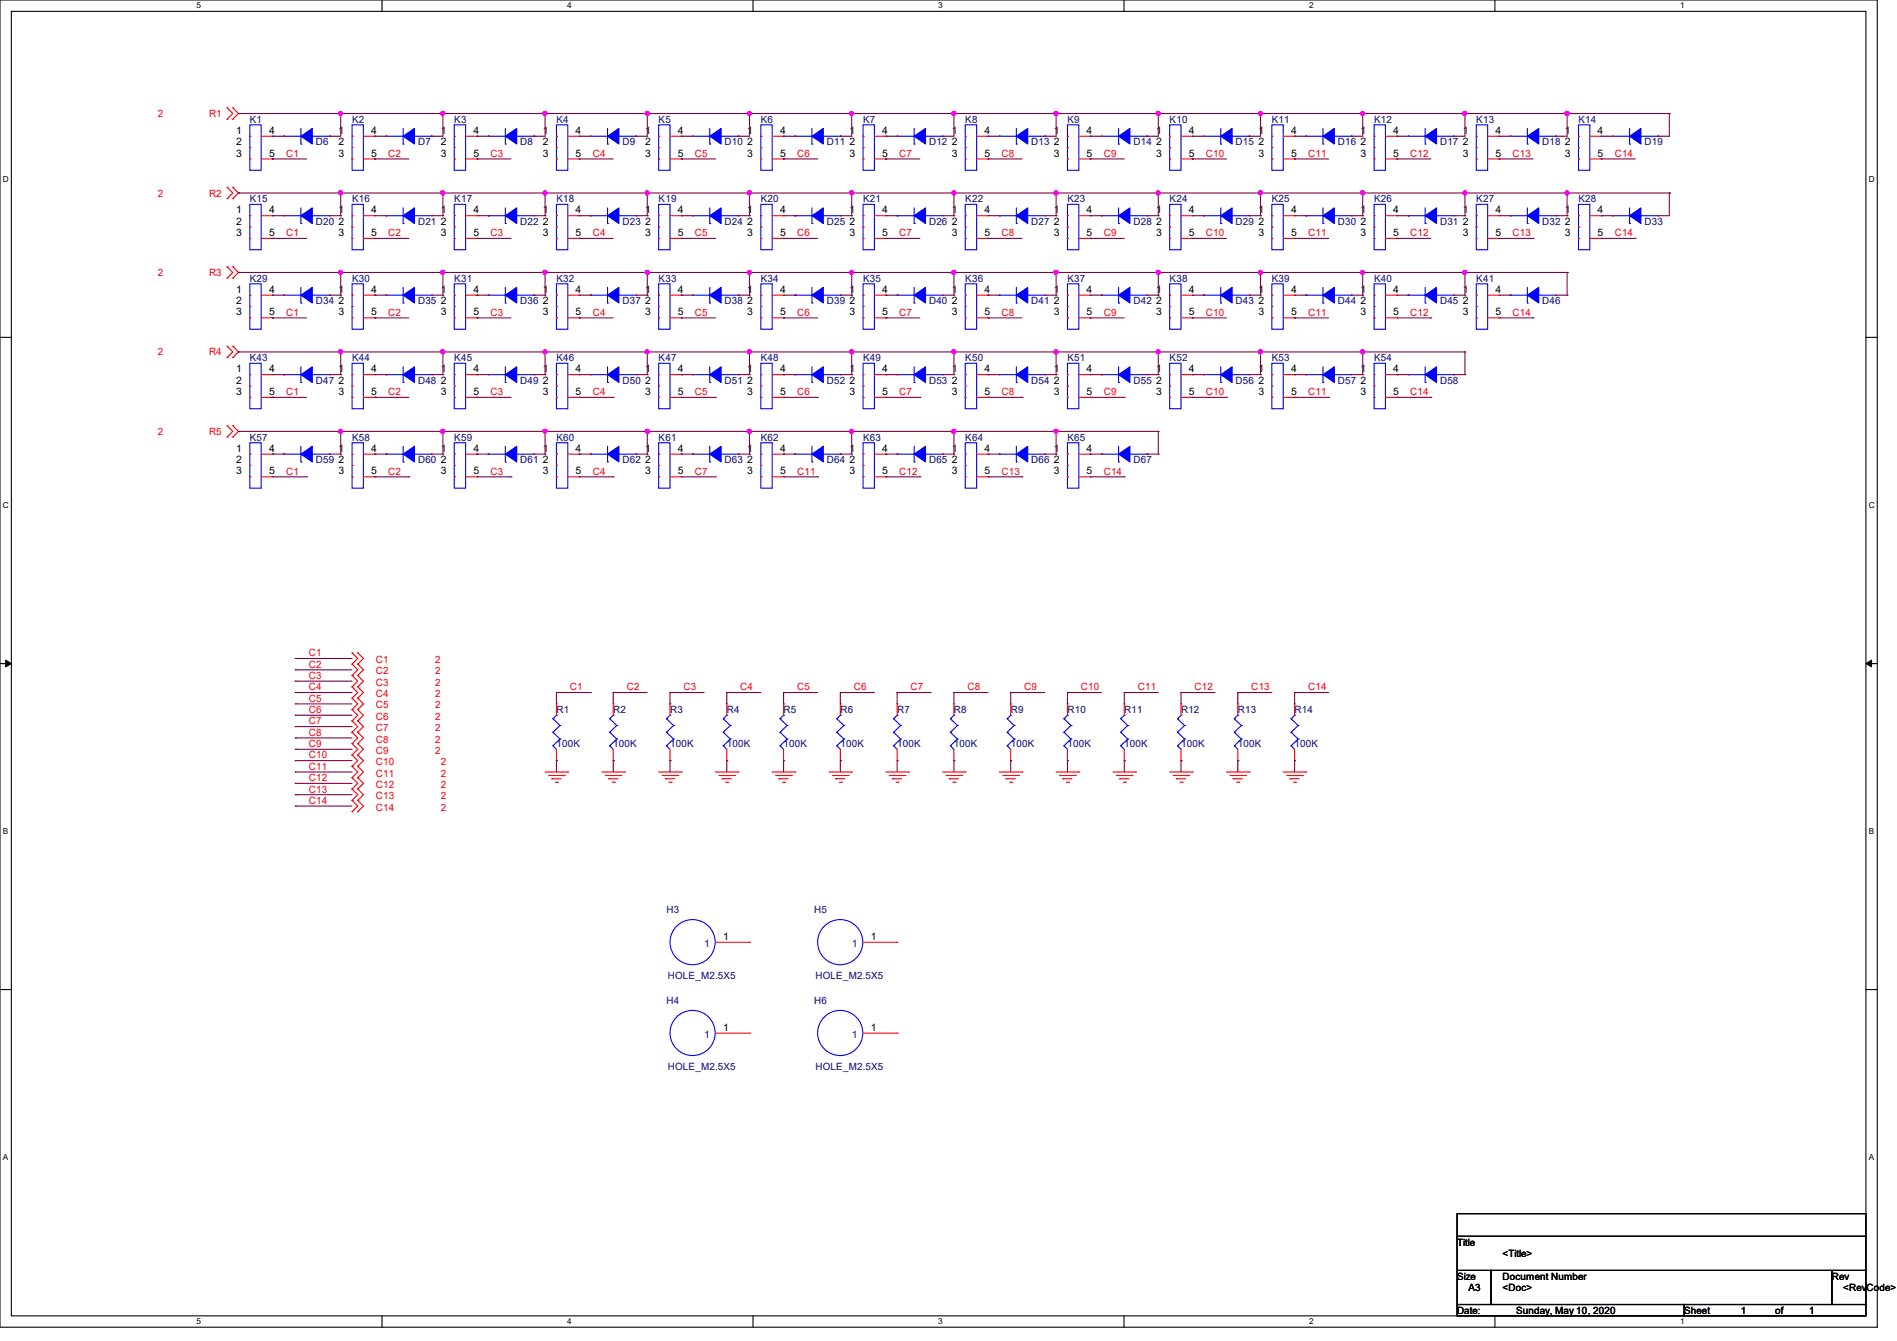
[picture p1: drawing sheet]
<svg xmlns="http://www.w3.org/2000/svg" width="297mm" height="210mm" viewBox="0 0 297 210" stroke-linecap="round" stroke-linejoin="round" font-family="sans-serif">
<defs><g id="words">
<g font-size="1.6" fill="#f00">
<text x="24.7" y="18.3">2</text>
<text x="32.7" y="18.3">R1</text>
<text x="44.8" y="24.6">C1</text>
<text x="60.8" y="24.6">C2</text>
<text x="76.8" y="24.6">C3</text>
<text x="92.8" y="24.6">C4</text>
<text x="108.8" y="24.6">C5</text>
<text x="124.8" y="24.6">C6</text>
<text x="140.8" y="24.6">C7</text>
<text x="156.8" y="24.6">C8</text>
<text x="172.8" y="24.6">C9</text>
<text x="188.8" y="24.6">C10</text>
<text x="204.8" y="24.6">C11</text>
<text x="220.8" y="24.6">C12</text>
<text x="236.8" y="24.6">C13</text>
<text x="252.8" y="24.6">C14</text>
<text x="24.7" y="30.8">2</text>
<text x="32.7" y="30.8">R2</text>
<text x="44.8" y="37">C1</text>
<text x="60.8" y="37">C2</text>
<text x="76.8" y="37">C3</text>
<text x="92.8" y="37">C4</text>
<text x="108.8" y="37">C5</text>
<text x="124.8" y="37">C6</text>
<text x="140.8" y="37">C7</text>
<text x="156.8" y="37">C8</text>
<text x="172.8" y="37">C9</text>
<text x="188.8" y="37">C10</text>
<text x="204.8" y="37">C11</text>
<text x="220.8" y="37">C12</text>
<text x="236.8" y="37">C13</text>
<text x="252.8" y="37">C14</text>
<text x="24.7" y="43.2">2</text>
<text x="32.7" y="43.2">R3</text>
<text x="44.8" y="49.4">C1</text>
<text x="60.8" y="49.4">C2</text>
<text x="76.8" y="49.4">C3</text>
<text x="92.8" y="49.4">C4</text>
<text x="108.8" y="49.4">C5</text>
<text x="124.8" y="49.4">C6</text>
<text x="140.8" y="49.4">C7</text>
<text x="156.8" y="49.4">C8</text>
<text x="172.8" y="49.4">C9</text>
<text x="188.8" y="49.4">C10</text>
<text x="204.8" y="49.4">C11</text>
<text x="220.8" y="49.4">C12</text>
<text x="236.8" y="49.4">C14</text>
<text x="24.7" y="55.7">2</text>
<text x="32.7" y="55.7">R4</text>
<text x="44.8" y="61.9">C1</text>
<text x="60.8" y="61.9">C2</text>
<text x="76.8" y="61.9">C3</text>
<text x="92.8" y="61.9">C4</text>
<text x="108.8" y="61.9">C5</text>
<text x="124.8" y="61.9">C6</text>
<text x="140.8" y="61.9">C7</text>
<text x="156.8" y="61.9">C8</text>
<text x="172.8" y="61.9">C9</text>
<text x="188.8" y="61.9">C10</text>
<text x="204.8" y="61.9">C11</text>
<text x="220.8" y="61.9">C14</text>
<text x="24.7" y="68.1">2</text>
<text x="32.7" y="68.1">R5</text>
<text x="44.8" y="74.3">C1</text>
<text x="60.8" y="74.3">C2</text>
<text x="76.8" y="74.3">C3</text>
<text x="92.8" y="74.3">C4</text>
<text x="108.8" y="74.3">C7</text>
<text x="124.8" y="74.3">C11</text>
<text x="140.8" y="74.3">C12</text>
<text x="156.8" y="74.3">C13</text>
<text x="172.8" y="74.3">C14</text>
<text x="48.3" y="106.3">C3</text>
<text x="48.3" y="102.8">C1</text>
<text x="48.3" y="104.6">C2</text>
<text x="58.8" y="107.4">C3</text>
<text x="58.8" y="103.8">C1</text>
<text x="58.8" y="105.6">C2</text>
<text x="68.1" y="107.4">2</text>
<text x="68.1" y="103.8">2</text>
<text x="68.1" y="105.6">2</text>
<text x="48.3" y="111.7">C6</text>
<text x="48.3" y="109.9">C5</text>
<text x="48.3" y="108.1">C4</text>
<text x="48.3" y="113.5">C7</text>
<text x="58.8" y="112.7">C6</text>
<text x="58.8" y="111">C5</text>
<text x="58.8" y="109.2">C4</text>
<text x="68.1" y="112.7">2</text>
<text x="68.1" y="111">2</text>
<text x="68.1" y="109.2">2</text>
<text x="89.2" y="108.1">C1</text>
<text x="98.1" y="108.1">C2</text>
<text x="107" y="108.1">C3</text>
<text x="115.9" y="108.1">C4</text>
<text x="124.8" y="108.1">C5</text>
<text x="133.7" y="108.1">C6</text>
<text x="142.6" y="108.1">C7</text>
<text x="151.5" y="108.1">C8</text>
<text x="160.4" y="108.1">C9</text>
<text x="169.2" y="108.1">C10</text>
<text x="178.1" y="108.1">C11</text>
<text x="187" y="108.1">C12</text>
<text x="195.9" y="108.1">C13</text>
<text x="204.8" y="108.1">C14</text>
<text x="48.3" y="115.2">C8</text>
<text x="48.3" y="117">C9</text>
<text x="48.3" y="118.8">C10</text>
<text x="58.8" y="114.5">C7</text>
<text x="58.8" y="116.3">C8</text>
<text x="58.8" y="118.1">C9</text>
<text x="58.8" y="119.8">C10</text>
<text x="68.1" y="114.5">2</text>
<text x="68.1" y="116.3">2</text>
<text x="68.1" y="118.1">2</text>
<text x="69" y="119.8">2</text>
<text x="48.3" y="120.6">C11</text>
<text x="48.3" y="122.3">C12</text>
<text x="48.3" y="124.1">C13</text>
<text x="48.3" y="125.9">C14</text>
<text x="58.8" y="121.6">C11</text>
<text x="58.8" y="123.4">C12</text>
<text x="58.8" y="125.2">C13</text>
<text x="69" y="121.6">2</text>
<text x="69" y="123.4">2</text>
<text x="69" y="125.2">2</text>
<text x="58.8" y="127">C14</text>
<text x="69" y="127">2</text>
</g>
<g font-size="1.6">
<text x="37" y="21">1</text>
<text x="37" y="22.7">2</text>
<text x="42.1" y="21">4</text>
<text x="53" y="21">1</text>
<text x="53" y="22.7">2</text>
<text x="58.1" y="21">4</text>
<text x="69" y="21">1</text>
<text x="69" y="22.7">2</text>
<text x="74.1" y="21">4</text>
<text x="85" y="21">1</text>
<text x="85" y="22.7">2</text>
<text x="90.1" y="21">4</text>
<text x="101" y="21">1</text>
<text x="101" y="22.7">2</text>
<text x="106.1" y="21">4</text>
<text x="117" y="21">1</text>
<text x="117" y="22.7">2</text>
<text x="122.1" y="21">4</text>
<text x="133" y="21">1</text>
<text x="133" y="22.7">2</text>
<text x="138.1" y="21">4</text>
<text x="149" y="21">1</text>
<text x="149" y="22.7">2</text>
<text x="154.1" y="21">4</text>
<text x="165" y="21">1</text>
<text x="165" y="22.7">2</text>
<text x="170.1" y="21">4</text>
<text x="181" y="21">1</text>
<text x="181" y="22.7">2</text>
<text x="186.1" y="21">4</text>
<text x="197" y="21">1</text>
<text x="197" y="22.7">2</text>
<text x="202.1" y="21">4</text>
<text x="213" y="21">1</text>
<text x="213" y="22.7">2</text>
<text x="218.1" y="21">4</text>
<text x="229" y="21">1</text>
<text x="229" y="22.7">2</text>
<text x="234.1" y="21">4</text>
<text x="245" y="21">1</text>
<text x="245" y="22.7">2</text>
<text x="250.1" y="21">4</text>
<text x="37" y="24.5">3</text>
<text x="42.1" y="24.5">5</text>
<text x="53" y="24.5">3</text>
<text x="58.1" y="24.5">5</text>
<text x="69" y="24.5">3</text>
<text x="74.1" y="24.5">5</text>
<text x="85" y="24.5">3</text>
<text x="90.1" y="24.5">5</text>
<text x="101" y="24.5">3</text>
<text x="106.1" y="24.5">5</text>
<text x="117" y="24.5">3</text>
<text x="122.1" y="24.5">5</text>
<text x="133" y="24.5">3</text>
<text x="138.1" y="24.5">5</text>
<text x="149" y="24.5">3</text>
<text x="154.1" y="24.5">5</text>
<text x="165" y="24.5">3</text>
<text x="170.1" y="24.5">5</text>
<text x="181" y="24.5">3</text>
<text x="186.1" y="24.5">5</text>
<text x="197" y="24.5">3</text>
<text x="202.1" y="24.5">5</text>
<text x="213" y="24.5">3</text>
<text x="218.1" y="24.5">5</text>
<text x="229" y="24.5">3</text>
<text x="234.1" y="24.5">5</text>
<text x="245" y="24.5">3</text>
<text x="250.1" y="24.5">5</text>
<text x="37" y="33.4">1</text>
<text x="37" y="35.2">2</text>
<text x="42.1" y="33.4">4</text>
<text x="53" y="33.4">1</text>
<text x="53" y="35.2">2</text>
<text x="58.1" y="33.4">4</text>
<text x="69" y="33.4">1</text>
<text x="69" y="35.2">2</text>
<text x="74.1" y="33.4">4</text>
<text x="85" y="33.4">1</text>
<text x="85" y="35.2">2</text>
<text x="90.1" y="33.4">4</text>
<text x="101" y="33.4">1</text>
<text x="101" y="35.2">2</text>
<text x="106.1" y="33.4">4</text>
<text x="117" y="33.4">1</text>
<text x="117" y="35.2">2</text>
<text x="122.1" y="33.4">4</text>
<text x="133" y="33.4">1</text>
<text x="133" y="35.2">2</text>
<text x="138.1" y="33.4">4</text>
<text x="149" y="33.4">1</text>
<text x="149" y="35.2">2</text>
<text x="154.1" y="33.4">4</text>
<text x="165" y="33.4">1</text>
<text x="165" y="35.2">2</text>
<text x="170.1" y="33.4">4</text>
<text x="181" y="33.4">1</text>
<text x="181" y="35.2">2</text>
<text x="186.1" y="33.4">4</text>
<text x="197" y="33.4">1</text>
<text x="197" y="35.2">2</text>
<text x="202.1" y="33.4">4</text>
<text x="213" y="33.4">1</text>
<text x="213" y="35.2">2</text>
<text x="218.1" y="33.4">4</text>
<text x="229" y="33.4">1</text>
<text x="229" y="35.2">2</text>
<text x="234.1" y="33.4">4</text>
<text x="245" y="33.4">1</text>
<text x="245" y="35.2">2</text>
<text x="250.1" y="33.4">4</text>
<text x="37" y="37">3</text>
<text x="42.1" y="37">5</text>
<text x="53" y="37">3</text>
<text x="58.1" y="37">5</text>
<text x="69" y="37">3</text>
<text x="74.1" y="37">5</text>
<text x="85" y="37">3</text>
<text x="90.1" y="37">5</text>
<text x="101" y="37">3</text>
<text x="106.1" y="37">5</text>
<text x="117" y="37">3</text>
<text x="122.1" y="37">5</text>
<text x="133" y="37">3</text>
<text x="138.1" y="37">5</text>
<text x="149" y="37">3</text>
<text x="154.1" y="37">5</text>
<text x="165" y="37">3</text>
<text x="170.1" y="37">5</text>
<text x="181" y="37">3</text>
<text x="186.1" y="37">5</text>
<text x="197" y="37">3</text>
<text x="202.1" y="37">5</text>
<text x="213" y="37">3</text>
<text x="218.1" y="37">5</text>
<text x="229" y="37">3</text>
<text x="234.1" y="37">5</text>
<text x="245" y="37">3</text>
<text x="250.1" y="37">5</text>
<text x="37" y="45.8">1</text>
<text x="37" y="47.6">2</text>
<text x="42.1" y="45.8">4</text>
<text x="53" y="45.8">1</text>
<text x="53" y="47.6">2</text>
<text x="58.1" y="45.8">4</text>
<text x="69" y="45.8">1</text>
<text x="69" y="47.6">2</text>
<text x="74.1" y="45.8">4</text>
<text x="85" y="45.8">1</text>
<text x="85" y="47.6">2</text>
<text x="90.1" y="45.8">4</text>
<text x="101" y="45.8">1</text>
<text x="101" y="47.6">2</text>
<text x="106.1" y="45.8">4</text>
<text x="117" y="45.8">1</text>
<text x="117" y="47.6">2</text>
<text x="122.1" y="45.8">4</text>
<text x="133" y="45.8">1</text>
<text x="133" y="47.6">2</text>
<text x="138.1" y="45.8">4</text>
<text x="149" y="45.8">1</text>
<text x="149" y="47.6">2</text>
<text x="154.1" y="45.8">4</text>
<text x="165" y="45.8">1</text>
<text x="165" y="47.6">2</text>
<text x="170.1" y="45.8">4</text>
<text x="181" y="45.8">1</text>
<text x="181" y="47.6">2</text>
<text x="186.1" y="45.8">4</text>
<text x="197" y="45.8">1</text>
<text x="197" y="47.6">2</text>
<text x="202.1" y="45.8">4</text>
<text x="213" y="45.8">1</text>
<text x="213" y="47.6">2</text>
<text x="218.1" y="45.8">4</text>
<text x="229" y="45.8">1</text>
<text x="229" y="47.6">2</text>
<text x="234.1" y="45.8">4</text>
<text x="37" y="49.4">3</text>
<text x="42.1" y="49.4">5</text>
<text x="53" y="49.4">3</text>
<text x="58.1" y="49.4">5</text>
<text x="69" y="49.4">3</text>
<text x="74.1" y="49.4">5</text>
<text x="85" y="49.4">3</text>
<text x="90.1" y="49.4">5</text>
<text x="101" y="49.4">3</text>
<text x="106.1" y="49.4">5</text>
<text x="117" y="49.4">3</text>
<text x="122.1" y="49.4">5</text>
<text x="133" y="49.4">3</text>
<text x="138.1" y="49.4">5</text>
<text x="149" y="49.4">3</text>
<text x="154.1" y="49.4">5</text>
<text x="165" y="49.4">3</text>
<text x="170.1" y="49.4">5</text>
<text x="181" y="49.4">3</text>
<text x="186.1" y="49.4">5</text>
<text x="197" y="49.4">3</text>
<text x="202.1" y="49.4">5</text>
<text x="213" y="49.4">3</text>
<text x="218.1" y="49.4">5</text>
<text x="229" y="49.4">3</text>
<text x="234.1" y="49.4">5</text>
<text x="37" y="58.3">1</text>
<text x="42.1" y="58.3">4</text>
<text x="53" y="58.3">1</text>
<text x="58.1" y="58.3">4</text>
<text x="69" y="58.3">1</text>
<text x="74.1" y="58.3">4</text>
<text x="85" y="58.3">1</text>
<text x="90.1" y="58.3">4</text>
<text x="101" y="58.3">1</text>
<text x="106.1" y="58.3">4</text>
<text x="117" y="58.3">1</text>
<text x="122.1" y="58.3">4</text>
<text x="133" y="58.3">1</text>
<text x="138.1" y="58.3">4</text>
<text x="149" y="58.3">1</text>
<text x="154.1" y="58.3">4</text>
<text x="165" y="58.3">1</text>
<text x="170.1" y="58.3">4</text>
<text x="181" y="58.3">1</text>
<text x="186.1" y="58.3">4</text>
<text x="197" y="58.3">1</text>
<text x="202.1" y="58.3">4</text>
<text x="213" y="58.3">1</text>
<text x="218.1" y="58.3">4</text>
<text x="37" y="60.1">2</text>
<text x="37" y="61.8">3</text>
<text x="42.1" y="61.8">5</text>
<text x="53" y="60.1">2</text>
<text x="53" y="61.8">3</text>
<text x="58.1" y="61.8">5</text>
<text x="69" y="60.1">2</text>
<text x="69" y="61.8">3</text>
<text x="74.1" y="61.8">5</text>
<text x="85" y="60.1">2</text>
<text x="85" y="61.8">3</text>
<text x="90.1" y="61.8">5</text>
<text x="101" y="60.1">2</text>
<text x="101" y="61.8">3</text>
<text x="106.1" y="61.8">5</text>
<text x="117" y="60.1">2</text>
<text x="117" y="61.8">3</text>
<text x="122.1" y="61.8">5</text>
<text x="133" y="60.1">2</text>
<text x="133" y="61.8">3</text>
<text x="138.1" y="61.8">5</text>
<text x="149" y="60.1">2</text>
<text x="149" y="61.8">3</text>
<text x="154.1" y="61.8">5</text>
<text x="165" y="60.1">2</text>
<text x="165" y="61.8">3</text>
<text x="170.1" y="61.8">5</text>
<text x="181" y="60.1">2</text>
<text x="181" y="61.8">3</text>
<text x="186.1" y="61.8">5</text>
<text x="197" y="60.1">2</text>
<text x="197" y="61.8">3</text>
<text x="202.1" y="61.8">5</text>
<text x="213" y="60.1">2</text>
<text x="213" y="61.8">3</text>
<text x="218.1" y="61.8">5</text>
<text x="37" y="70.7">1</text>
<text x="42.1" y="70.7">4</text>
<text x="53" y="70.7">1</text>
<text x="58.1" y="70.7">4</text>
<text x="69" y="70.7">1</text>
<text x="74.1" y="70.7">4</text>
<text x="85" y="70.7">1</text>
<text x="90.1" y="70.7">4</text>
<text x="101" y="70.7">1</text>
<text x="106.1" y="70.7">4</text>
<text x="117" y="70.7">1</text>
<text x="122.1" y="70.7">4</text>
<text x="133" y="70.7">1</text>
<text x="138.1" y="70.7">4</text>
<text x="149" y="70.7">1</text>
<text x="154.1" y="70.7">4</text>
<text x="165" y="70.7">1</text>
<text x="170.1" y="70.7">4</text>
<text x="37" y="72.5">2</text>
<text x="37" y="74.3">3</text>
<text x="42.1" y="74.3">5</text>
<text x="53" y="72.5">2</text>
<text x="53" y="74.3">3</text>
<text x="58.1" y="74.3">5</text>
<text x="69" y="72.5">2</text>
<text x="69" y="74.3">3</text>
<text x="74.1" y="74.3">5</text>
<text x="85" y="72.5">2</text>
<text x="85" y="74.3">3</text>
<text x="90.1" y="74.3">5</text>
<text x="101" y="72.5">2</text>
<text x="101" y="74.3">3</text>
<text x="106.1" y="74.3">5</text>
<text x="117" y="72.5">2</text>
<text x="117" y="74.3">3</text>
<text x="122.1" y="74.3">5</text>
<text x="133" y="72.5">2</text>
<text x="133" y="74.3">3</text>
<text x="138.1" y="74.3">5</text>
<text x="149" y="72.5">2</text>
<text x="149" y="74.3">3</text>
<text x="154.1" y="74.3">5</text>
<text x="165" y="72.5">2</text>
<text x="165" y="74.3">3</text>
<text x="170.1" y="74.3">5</text>
<text x="113.2" y="147.2">1</text>
<text x="136.4" y="147.2">1</text>
<text x="113.2" y="161.4">1</text>
<text x="136.4" y="161.4">1</text>
<text x="228.1" y="195.1">Title</text>
<text x="235.2" y="196.8">&lt;Title&gt;</text>
<text x="228.1" y="200.4">Size</text>
<text x="229.9" y="202.2">A3</text>
<text x="235.2" y="200.4">Document Number</text>
<text x="235.2" y="202.2">&lt;Doc&gt;</text>
<text x="286.8" y="200.4">Rev</text>
<text x="288.6" y="202.2">&lt;RevCode&gt;</text>
<text x="228.1" y="205.7">Date:</text>
<text x="237.4" y="205.7">Sunday, May 10, 2020</text>
<text x="263.7" y="205.7">Sheet</text>
<text x="272.6" y="205.7">1</text>
<text x="277.9" y="205.7">of</text>
<text x="283.2" y="205.7">1</text>
</g>
<g font-size="1.6" fill="#000080">
<text x="39.1" y="19.2">K1</text>
<text x="49.4" y="22.8">D6</text>
<text x="55.1" y="19.2">K2</text>
<text x="65.4" y="22.8">D7</text>
<text x="71.1" y="19.2">K3</text>
<text x="81.4" y="22.8">D8</text>
<text x="87.1" y="19.2">K4</text>
<text x="97.5" y="22.8">D9</text>
<text x="103.1" y="19.2">K5</text>
<text x="113.5" y="22.8">D10</text>
<text x="119.1" y="19.2">K6</text>
<text x="129.5" y="22.8">D11</text>
<text x="135.1" y="19.2">K7</text>
<text x="145.5" y="22.8">D12</text>
<text x="151.1" y="19.2">K8</text>
<text x="161.5" y="22.8">D13</text>
<text x="167.1" y="19.2">K9</text>
<text x="177.5" y="22.8">D14</text>
<text x="183.1" y="19.2">K10</text>
<text x="193.5" y="22.8">D15</text>
<text x="199.1" y="19.2">K11</text>
<text x="209.5" y="22.8">D16</text>
<text x="215.1" y="19.2">K12</text>
<text x="225.5" y="22.8">D17</text>
<text x="231.1" y="19.2">K13</text>
<text x="241.5" y="22.8">D18</text>
<text x="247.1" y="19.2">K14</text>
<text x="257.5" y="22.8">D19</text>
<text x="39.1" y="31.7">K15</text>
<text x="49.4" y="35.2">D20</text>
<text x="55.1" y="31.7">K16</text>
<text x="65.4" y="35.2">D21</text>
<text x="71.1" y="31.7">K17</text>
<text x="81.4" y="35.2">D22</text>
<text x="87.1" y="31.7">K18</text>
<text x="97.5" y="35.2">D23</text>
<text x="103.1" y="31.7">K19</text>
<text x="113.5" y="35.2">D24</text>
<text x="119.1" y="31.7">K20</text>
<text x="129.5" y="35.2">D25</text>
<text x="135.1" y="31.7">K21</text>
<text x="145.5" y="35.2">D26</text>
<text x="151.1" y="31.7">K22</text>
<text x="161.5" y="35.2">D27</text>
<text x="167.1" y="31.7">K23</text>
<text x="177.5" y="35.2">D28</text>
<text x="183.1" y="31.7">K24</text>
<text x="193.5" y="35.2">D29</text>
<text x="199.1" y="31.7">K25</text>
<text x="209.5" y="35.2">D30</text>
<text x="215.1" y="31.7">K26</text>
<text x="225.5" y="35.2">D31</text>
<text x="231.1" y="31.7">K27</text>
<text x="241.5" y="35.2">D32</text>
<text x="247.1" y="31.7">K28</text>
<text x="257.5" y="35.2">D33</text>
<text x="39.1" y="44.1">K29</text>
<text x="49.4" y="47.7">D34</text>
<text x="55.1" y="44.1">K30</text>
<text x="65.4" y="47.7">D35</text>
<text x="71.1" y="44.1">K31</text>
<text x="81.4" y="47.7">D36</text>
<text x="87.1" y="44.1">K32</text>
<text x="97.5" y="47.7">D37</text>
<text x="103.1" y="44.1">K33</text>
<text x="113.5" y="47.7">D38</text>
<text x="119.1" y="44.1">K34</text>
<text x="129.5" y="47.7">D39</text>
<text x="135.1" y="44.1">K35</text>
<text x="145.5" y="47.7">D40</text>
<text x="151.1" y="44.1">K36</text>
<text x="161.5" y="47.7">D41</text>
<text x="167.1" y="44.1">K37</text>
<text x="177.5" y="47.7">D42</text>
<text x="183.1" y="44.1">K38</text>
<text x="193.5" y="47.7">D43</text>
<text x="199.1" y="44.1">K39</text>
<text x="209.5" y="47.7">D44</text>
<text x="215.1" y="44.1">K40</text>
<text x="225.5" y="47.7">D45</text>
<text x="231.1" y="44.1">K41</text>
<text x="241.5" y="47.7">D46</text>
<text x="39.1" y="56.6">K43</text>
<text x="55.1" y="56.6">K44</text>
<text x="71.1" y="56.6">K45</text>
<text x="87.1" y="56.6">K46</text>
<text x="103.1" y="56.6">K47</text>
<text x="119.1" y="56.6">K48</text>
<text x="135.1" y="56.6">K49</text>
<text x="151.1" y="56.6">K50</text>
<text x="167.1" y="56.6">K51</text>
<text x="183.1" y="56.6">K52</text>
<text x="199.1" y="56.6">K53</text>
<text x="215.1" y="56.6">K54</text>
<text x="49.4" y="60.1">D47</text>
<text x="65.4" y="60.1">D48</text>
<text x="81.4" y="60.1">D49</text>
<text x="97.5" y="60.1">D50</text>
<text x="113.5" y="60.1">D51</text>
<text x="129.5" y="60.1">D52</text>
<text x="145.5" y="60.1">D53</text>
<text x="161.5" y="60.1">D54</text>
<text x="177.5" y="60.1">D55</text>
<text x="193.5" y="60.1">D56</text>
<text x="209.5" y="60.1">D57</text>
<text x="225.5" y="60.1">D58</text>
<text x="39.1" y="69">K57</text>
<text x="55.1" y="69">K58</text>
<text x="71.1" y="69">K59</text>
<text x="87.1" y="69">K60</text>
<text x="103.1" y="69">K61</text>
<text x="119.1" y="69">K62</text>
<text x="135.1" y="69">K63</text>
<text x="151.1" y="69">K64</text>
<text x="167.1" y="69">K65</text>
<text x="49.4" y="72.6">D59</text>
<text x="65.4" y="72.6">D60</text>
<text x="81.4" y="72.6">D61</text>
<text x="97.5" y="72.6">D62</text>
<text x="113.5" y="72.6">D63</text>
<text x="129.5" y="72.6">D64</text>
<text x="145.5" y="72.6">D65</text>
<text x="161.5" y="72.6">D66</text>
<text x="177.5" y="72.6">D67</text>
<text x="87.1" y="111.7">R1</text>
<text x="96" y="111.7">R2</text>
<text x="104.9" y="111.7">R3</text>
<text x="113.8" y="111.7">R4</text>
<text x="122.7" y="111.7">R5</text>
<text x="131.6" y="111.7">R6</text>
<text x="140.5" y="111.7">R7</text>
<text x="149.4" y="111.7">R8</text>
<text x="158.2" y="111.7">R9</text>
<text x="167.1" y="111.7">R10</text>
<text x="176" y="111.7">R11</text>
<text x="184.9" y="111.7">R12</text>
<text x="193.8" y="111.7">R13</text>
<text x="202.7" y="111.7">R14</text>
<text x="87.1" y="117">100K</text>
<text x="96" y="117">100K</text>
<text x="104.9" y="117">100K</text>
<text x="113.8" y="117">100K</text>
<text x="122.7" y="117">100K</text>
<text x="131.6" y="117">100K</text>
<text x="140.5" y="117">100K</text>
<text x="149.4" y="117">100K</text>
<text x="158.2" y="117">100K</text>
<text x="167.1" y="117">100K</text>
<text x="176" y="117">100K</text>
<text x="184.9" y="117">100K</text>
<text x="193.8" y="117">100K</text>
<text x="202.7" y="117">100K</text>
<text x="104.4" y="143">H3</text>
<text x="127.5" y="143">H5</text>
<text x="104.6" y="153.3">HOLE_M2.5X5</text>
<text x="127.7" y="153.3">HOLE_M2.5X5</text>
<text x="104.4" y="157.2">H4</text>
<text x="127.5" y="157.2">H6</text>
<text x="104.6" y="167.5">HOLE_M2.5X5</text>
<text x="127.7" y="167.5">HOLE_M2.5X5</text>
</g>
<g font-size="1.6" fill="#004080">
<text x="110.2" y="148.3">1</text>
<text x="133.3" y="148.3">1</text>
<text x="110.2" y="162.5">1</text>
<text x="133.3" y="162.5">1</text>
</g>
<g font-size="1.3">
<text x="30.8" y="1.3">5</text>
<text x="88.8" y="1.3">4</text>
<text x="146.9" y="1.3">3</text>
<text x="205" y="1.3">2</text>
<text x="263.1" y="1.3">1</text>
<text x=".5" y="28.4">D</text>
<text x="292.6" y="28.4">D</text>
<text x=".5" y="79.5">C</text>
<text x="292.6" y="79.5">C</text>
<text x=".5" y="130.6">B</text>
<text x="292.6" y="130.6">B</text>
<text x=".5" y="181.7">A</text>
<text x="292.6" y="181.7">A</text>
<text x="30.8" y="207.4">5</text>
<text x="88.8" y="207.4">4</text>
<text x="146.9" y="207.4">3</text>
<text x="205" y="207.4">2</text>
<text x="263.1" y="207.4">1</text>
</g>
</g></defs>
<path d="M0 0h293.9v207.9h-293.9zM1.8 1.8h290.3v204.3h-290.3z" fill="none" stroke="#000" stroke-width=".17"/>
<g fill="#fff">
<path d="M30.8 .2h.7v1.4h-.7z"/>
<path d="M30.8 206.2h.7v1.4h-.7z"/>
</g>
<path d="M59.8 0v1.8M59.8 206.1v1.8" fill="none" stroke="#000" stroke-width=".17"/>
<g fill="#fff">
<path d="M88.8 .2h.7v1.4h-.7z"/>
<path d="M88.8 206.2h.7v1.4h-.7z"/>
</g>
<path d="M117.9 0v1.8M117.9 206.1v1.8" fill="none" stroke="#000" stroke-width=".17"/>
<g fill="#fff">
<path d="M146.9 .2h.7v1.4h-.7z"/>
<path d="M146.9 206.2h.7v1.4h-.7z"/>
</g>
<path d="M176 0v1.8M176 206.1v1.8" fill="none" stroke="#000" stroke-width=".17"/>
<g fill="#fff">
<path d="M205 .2h.7v1.4h-.7z"/>
<path d="M205 206.2h.7v1.4h-.7z"/>
</g>
<path d="M234.1 0v1.8M234.1 206.1v1.8" fill="none" stroke="#000" stroke-width=".17"/>
<g fill="#fff">
<path d="M263.1 .2h.6v1.4h-.6z"/>
<path d="M263.1 206.2h.6v1.4h-.6z"/>
<path d="M.5 27.3h.9v1.4h-.9z"/>
<path d="M292.6 27.3h.9v1.4h-.9z"/>
<path d="M.5 78.4h.9v1.4h-.9z"/>
<path d="M292.6 78.4h.9v1.4h-.9z"/>
</g>
<path d="M0 52.8h1.8M292.1 52.8h1.8" fill="none" stroke="#000" stroke-width=".17"/>
<g fill="#fff">
<path d="M.5 129.5h.8v1.4h-.8z"/>
<path d="M292.6 129.5h.8v1.4h-.8z"/>
</g>
<path d="M0 103.9h1.8M292.1 103.9h1.8" fill="none" stroke="#000" stroke-width=".17"/>
<path d="M.9 103.4l.9 .5-.9 .5zM292.1 103.9l.9-.5v1z" fill="#000" stroke="#000" stroke-width=".16"/>
<g fill="#fff">
<path d="M.5 180.5h.8v1.4h-.8z"/>
<path d="M292.6 180.5h.8v1.4h-.8z"/>
</g>
<path d="M0 155h1.8M292.1 155h1.8M228.1 190.1h64v3.5h-64zM228.1 193.6h64v5.4h-64zM228.1 199h5.4v5.3h-5.4zM233.5 199h53.3v5.3h-53.3zM286.8 199h5.3v5.3h-5.3zM228.1 204.3h35.6v1.8h-35.6zM263.7 204.3h28.4v1.8h-28.4z" fill="none" stroke="#000" stroke-width=".17"/>
<g fill="none" stroke="#f00" stroke-width=".17">
<path d="M35.6 18.7h.1M35.6 16.9h.1M35.6 16.9l.8 .9-.8 .9M36.4 16.9h.1M36.4 18.7h.1M36.4 16.9l.9 .9-.9 .9M35.6 31.1h.1M35.6 29.3h.1M35.6 29.3l.8 .9-.8 .9M36.4 29.3h.1M36.4 31.1h.1M36.4 29.3l.9 .9-.9 .9"/>
<path d="M39.1 21.3h.1M39.1 23.1h.1M39.1 24.9h.1M39.1 33.8h.1M39.1 35.6h.1M39.1 37.3h.1M40.9 33.8h1.8M40.9 37.3h1.8M40.9 21.3h1.8M40.9 24.9h1.8M42.7 21.3h.1M42.7 24.9h.1"/>
<path d="M42.7 33.8h.1M42.7 37.3h.1M44.4 21.3h.1M44.4 33.8h.1M51.6 21.3h.1M51.6 33.8h.1M55.1 21.3h.1M55.1 23.1h.1M55.1 24.9h.1M55.1 33.8h.1M55.1 35.6h.1M55.1 37.3h.1"/>
<path d="M56.9 33.8h1.8M56.9 37.3h1.8M56.9 21.3h1.8M56.9 24.9h1.8M58.7 21.3h.1M58.7 24.9h.1M58.7 33.8h.1M58.7 37.3h.1M60.5 33.8h.1M60.5 21.3h.1M67.6 33.8h.1M67.6 21.3h.1"/>
<path d="M71.1 33.8h.1M71.1 35.6h.1M71.1 37.3h.1M71.1 21.3h.1M71.1 23.1h.1M71.1 24.9h.1M72.9 33.8h1.8M72.9 37.3h1.8M72.9 21.3h1.8M72.9 24.9h1.8M74.7 33.8h.1M74.7 37.3h.1"/>
<path d="M74.7 21.3h.1M74.7 24.9h.1M76.5 33.8h.1M76.5 21.3h.1M83.6 33.8h.1M83.6 21.3h.1M87.1 33.8h.1M87.1 35.6h.1M87.1 37.3h.1M87.1 21.3h.1M87.1 23.1h.1M87.1 24.9h.1"/>
<path d="M88.9 33.8h1.8M88.9 37.3h1.8M88.9 21.3h1.8M88.9 24.9h1.8M90.7 33.8h.1M90.7 37.3h.1M90.7 21.3h.1M90.7 24.9h.1M92.5 21.3h.1M92.5 33.8h.1M99.6 21.3h.1M99.6 33.8h.1"/>
<path d="M103.1 21.3h.1M103.1 23.1h.1M103.1 24.9h.1M103.1 33.8h.1M103.1 35.6h.1M103.1 37.3h.1M104.9 33.8h1.8M104.9 37.3h1.8M104.9 21.3h1.8M104.9 24.9h1.8M106.7 21.3h.1M106.7 24.9h.1"/>
<path d="M106.7 33.8h.1M106.7 37.3h.1M108.5 21.3h.1M108.5 33.8h.1M115.6 21.3h.1M115.6 33.8h.1M119.1 21.3h.1M119.1 23.1h.1M119.1 24.9h.1M119.1 33.8h.1M119.1 35.6h.1M119.1 37.3h.1"/>
<path d="M120.9 33.8h1.8M120.9 37.3h1.8M120.9 21.3h1.8M120.9 24.9h1.8M122.7 21.3h.1M122.7 24.9h.1M122.7 33.8h.1M122.7 37.3h.1M124.5 21.3h.1M124.5 33.8h.1M131.6 21.3h.1M131.6 33.8h.1"/>
<path d="M135.1 33.8h.1M135.1 35.6h.1M135.1 37.3h.1M135.1 21.3h.1M135.1 23.1h.1M135.1 24.9h.1M136.9 33.8h1.8M136.9 37.3h1.8M136.9 21.3h1.8M136.9 24.9h1.8M138.7 33.8h.1M138.7 37.3h.1"/>
<path d="M138.7 21.3h.1M138.7 24.9h.1M140.5 21.3h.1M140.5 33.8h.1M147.6 21.3h.1M147.6 33.8h.1M151.1 33.8h.1M151.1 35.6h.1M151.1 37.3h.1M151.1 21.3h.1M151.1 23.1h.1M151.1 24.9h.1"/>
<path d="M152.9 33.8h1.8M152.9 37.3h1.8M152.9 21.3h1.8M152.9 24.9h1.8M154.7 33.8h.1M154.7 37.3h.1M154.7 21.3h.1M154.7 24.9h.1M156.5 33.8h.1M156.5 21.3h.1M163.6 33.8h.1M163.6 21.3h.1"/>
<path d="M167.1 21.3h.1M167.1 23.1h.1M167.1 24.9h.1M167.1 33.8h.1M167.1 35.6h.1M167.1 37.3h.1M168.9 33.8h1.8M168.9 37.3h1.8M168.9 21.3h1.8M168.9 24.9h1.8M170.7 21.3h.1M170.7 24.9h.1"/>
<path d="M170.7 33.8h.1M170.7 37.3h.1M172.5 21.3h.1M172.5 33.8h.1M179.6 21.3h.1M179.6 33.8h.1M183.1 33.8h.1M183.1 35.6h.1M183.1 37.3h.1M183.1 21.3h.1M183.1 23.1h.1M183.1 24.9h.1"/>
<path d="M184.9 33.8h1.8M184.9 37.3h1.8M184.9 21.3h1.8M184.9 24.9h1.8M186.7 33.8h.1M186.7 37.3h.1M186.7 21.3h.1M186.7 24.9h.1M188.5 21.3h.1M188.5 33.8h.1M195.6 21.3h.1M195.6 33.8h.1"/>
<path d="M199.1 33.8h.1M199.1 35.6h.1M199.1 37.3h.1M199.1 21.3h.1M199.1 23.1h.1M199.1 24.9h.1M200.9 33.8h1.8M200.9 37.3h1.8M200.9 21.3h1.8M200.9 24.9h1.8M202.7 33.8h.1M202.7 37.3h.1"/>
<path d="M202.7 21.3h.1M202.7 24.9h.1M204.5 21.3h.1M204.5 33.8h.1M211.6 21.3h.1M211.6 33.8h.1M215.1 21.3h.1M215.1 23.1h.1M215.1 24.9h.1M215.1 33.8h.1M215.1 35.6h.1M215.1 37.3h.1"/>
<path d="M216.9 33.8h1.8M216.9 37.3h1.8M216.9 21.3h1.8M216.9 24.9h1.8M218.7 21.3h.1M218.7 24.9h.1M218.7 33.8h.1M218.7 37.3h.1M220.5 33.8h.1M220.5 21.3h.1M227.6 33.8h.1M227.6 21.3h.1"/>
<path d="M231.1 21.3h.1M231.1 23.1h.1M231.1 24.9h.1M231.1 33.8h.1M231.1 35.6h.1M231.1 37.3h.1M232.9 33.8h1.8M232.9 37.3h1.8M232.9 21.3h1.8M232.9 24.9h1.8M234.7 21.3h.1M234.7 24.9h.1"/>
<path d="M234.7 33.8h.1M234.7 37.3h.1M236.5 33.8h.1M236.5 21.3h.1M243.6 33.8h.1M243.6 21.3h.1M247.1 33.8h.1M247.1 35.6h.1M247.1 37.3h.1M247.1 21.3h.1M247.1 23.1h.1M247.1 24.9h.1"/>
<path d="M248.9 33.8h1.8M248.9 37.3h1.8M248.9 21.3h1.8M248.9 24.9h1.8M250.7 33.8h.1M250.7 37.3h.1M250.7 21.3h.1M250.7 24.9h.1M252.5 33.8h.1M252.5 21.3h.1M259.6 33.8h.1M259.6 21.3h.1"/>
<path d="M35.6 43.6h.1M35.6 41.8h.1M35.6 56h.1M35.6 54.2h.1M35.6 41.8l.8 .9-.8 .9M35.6 54.2l.8 .9-.8 .9M36.4 41.8h.1M36.4 43.6h.1M36.4 54.2h.1M36.4 56h.1M36.4 41.8l.9 .9-.9 .9M36.4 54.2l.9 .9-.9 .9"/>
<path d="M39.1 58.7h.1M39.1 46.2h.1M39.1 48h.1M39.1 49.8h.1M40.9 46.2h1.8M40.9 49.8h1.8M40.9 58.7h1.8M42.7 58.7h.1M42.7 46.2h.1M42.7 49.8h.1M44.4 58.7h.1M44.4 46.2h.1"/>
<path d="M51.6 58.7h.1M51.6 46.2h.1M55.1 58.7h.1M55.1 46.2h.1M55.1 48h.1M55.1 49.8h.1M56.9 46.2h1.8M56.9 49.8h1.8M56.9 58.7h1.8M58.7 58.7h.1M58.7 46.2h.1M58.7 49.8h.1"/>
<path d="M60.5 58.7h.1M60.5 46.2h.1M67.6 58.7h.1M67.6 46.2h.1M71.1 46.2h.1M71.1 48h.1M71.1 49.8h.1M71.1 58.7h.1M72.9 46.2h1.8M72.9 49.8h1.8M72.9 58.7h1.8M74.7 46.2h.1"/>
<path d="M74.7 49.8h.1M74.7 58.7h.1M76.5 46.2h.1M76.5 58.7h.1M83.6 46.2h.1M83.6 58.7h.1M87.1 58.7h.1M87.1 46.2h.1M87.1 48h.1M87.1 49.8h.1M88.9 46.2h1.8M88.9 49.8h1.8"/>
<path d="M88.9 58.7h1.8M90.7 58.7h.1M90.7 46.2h.1M90.7 49.8h.1M92.5 58.7h.1M92.5 46.2h.1M99.6 58.7h.1M99.6 46.2h.1M103.1 58.7h.1M103.1 46.2h.1M103.1 48h.1M103.1 49.8h.1"/>
<path d="M104.9 46.2h1.8M104.9 49.8h1.8M104.9 58.7h1.8M106.7 58.7h.1M106.7 46.2h.1M106.7 49.8h.1M108.5 46.2h.1M108.5 58.7h.1M115.6 46.2h.1M115.6 58.7h.1M119.1 46.2h.1M119.1 48h.1"/>
<path d="M119.1 49.8h.1M119.1 58.7h.1M120.9 46.2h1.8M120.9 49.8h1.8M120.9 58.7h1.8M122.7 46.2h.1M122.7 49.8h.1M122.7 58.7h.1M124.5 58.7h.1M124.5 46.2h.1M131.6 58.7h.1M131.6 46.2h.1"/>
<path d="M135.1 58.7h.1M135.1 46.2h.1M135.1 48h.1M135.1 49.8h.1M136.9 46.2h1.8M136.9 49.8h1.8M136.9 58.7h1.8M138.7 58.7h.1M138.7 46.2h.1M138.7 49.8h.1M140.5 46.2h.1M140.5 58.7h.1"/>
<path d="M147.6 46.2h.1M147.6 58.7h.1M151.1 58.7h.1M151.1 46.2h.1M151.1 48h.1M151.1 49.8h.1M152.9 46.2h1.8M152.9 49.8h1.8M152.9 58.7h1.8M154.7 58.7h.1M154.7 46.2h.1M154.7 49.8h.1"/>
<path d="M156.5 46.2h.1M156.5 58.7h.1M163.6 46.2h.1M163.6 58.7h.1M167.1 58.7h.1M167.1 46.2h.1M167.1 48h.1M167.1 49.8h.1M168.9 46.2h1.8M168.9 49.8h1.8M168.9 58.7h1.8M170.7 58.7h.1"/>
<path d="M170.7 46.2h.1M170.7 49.8h.1M172.5 46.2h.1M172.5 58.7h.1M179.6 46.2h.1M179.6 58.7h.1M183.1 46.2h.1M183.1 48h.1M183.1 49.8h.1M183.1 58.7h.1M184.9 46.2h1.8M184.9 49.8h1.8"/>
<path d="M184.9 58.7h1.8M186.7 46.2h.1M186.7 49.8h.1M186.7 58.7h.1M188.5 58.7h.1M188.5 46.2h.1M195.6 58.7h.1M195.6 46.2h.1M199.1 58.7h.1M199.1 46.2h.1M199.1 48h.1M199.1 49.8h.1"/>
<path d="M200.9 46.2h1.8M200.9 49.8h1.8M200.9 58.7h1.8M202.7 58.7h.1M202.7 46.2h.1M202.7 49.8h.1M204.5 46.2h.1M204.5 58.7h.1M211.6 46.2h.1M211.6 58.7h.1M215.1 58.7h.1M215.1 46.2h.1"/>
<path d="M215.1 48h.1M215.1 49.8h.1M216.9 46.2h1.8M216.9 49.8h1.8M216.9 58.7h1.8M218.7 58.7h.1M218.7 46.2h.1M218.7 49.8h.1M220.5 58.7h.1M220.5 46.2h.1M227.6 58.7h.1M227.6 46.2h.1"/>
<path d="M231.1 46.2h.1M231.1 48h.1M231.1 49.8h.1M232.9 46.2h1.8M232.9 49.8h1.8M234.7 46.2h.1M234.7 49.8h.1M236.5 46.2h.1M243.6 46.2h.1M35.6 68.5h.1M35.6 66.7h.1M35.6 66.7l.8 .9-.8 .9"/>
<path d="M36.4 66.7h.1M36.4 68.5h.1M36.4 66.7l.9 .9-.9 .9M39.1 71.1h.1M39.1 72.9h.1M39.1 74.7h.1M39.1 60.5h.1M39.1 62.2h.1M40.9 71.1h1.8M40.9 74.7h1.8M40.9 62.2h1.8M42.7 71.1h.1"/>
<path d="M42.7 74.7h.1M42.7 62.2h.1M44.4 71.1h.1M51.6 71.1h.1M55.1 71.1h.1M55.1 72.9h.1M55.1 74.7h.1M55.1 60.5h.1M55.1 62.2h.1M56.9 71.1h1.8M56.9 74.7h1.8M56.9 62.2h1.8"/>
<path d="M58.7 71.1h.1M58.7 74.7h.1M58.7 62.2h.1M60.5 71.1h.1M67.6 71.1h.1M71.1 71.1h.1M71.1 72.9h.1M71.1 74.7h.1M71.1 60.5h.1M71.1 62.2h.1M72.9 71.1h1.8M72.9 74.7h1.8"/>
<path d="M72.9 62.2h1.8M74.7 71.1h.1M74.7 74.7h.1M74.7 62.2h.1M76.5 71.1h.1M83.6 71.1h.1M87.1 60.5h.1M87.1 62.2h.1M87.1 71.1h.1M87.1 72.9h.1M87.1 74.7h.1M88.9 71.1h1.8"/>
<path d="M88.9 74.7h1.8M88.9 62.2h1.8M90.7 62.2h.1M90.7 71.1h.1M90.7 74.7h.1M92.5 71.1h.1M99.6 71.1h.1M103.1 60.5h.1M103.1 62.2h.1M103.1 71.1h.1M103.1 72.9h.1M103.1 74.7h.1"/>
<path d="M104.9 71.1h1.8M104.9 74.7h1.8M104.9 62.2h1.8M106.7 62.2h.1M106.7 71.1h.1M106.7 74.7h.1M108.5 71.1h.1M115.6 71.1h.1M119.1 71.1h.1M119.1 72.9h.1M119.1 74.7h.1M119.1 60.5h.1"/>
<path d="M119.1 62.2h.1M120.9 71.1h1.8M120.9 74.7h1.8M120.9 62.2h1.8M122.7 71.1h.1M122.7 74.7h.1M122.7 62.2h.1M124.5 71.1h.1M131.6 71.1h.1M135.1 60.5h.1M135.1 62.2h.1M135.1 71.1h.1"/>
<path d="M135.1 72.9h.1M135.1 74.7h.1M136.9 71.1h1.8M136.9 74.7h1.8M136.9 62.2h1.8M138.7 62.2h.1M138.7 71.1h.1M138.7 74.7h.1M140.5 71.1h.1M147.6 71.1h.1M151.1 60.5h.1M151.1 62.2h.1"/>
<path d="M151.1 71.1h.1M151.1 72.9h.1M151.1 74.7h.1M152.9 71.1h1.8M152.9 74.7h1.8M152.9 62.2h1.8M154.7 62.2h.1M154.7 71.1h.1M154.7 74.7h.1M156.5 71.1h.1M163.6 71.1h.1M167.1 71.1h.1"/>
<path d="M167.1 72.9h.1M167.1 74.7h.1M167.1 60.5h.1M167.1 62.2h.1M168.9 71.1h1.8M168.9 74.7h1.8M168.9 62.2h1.8M170.7 71.1h.1M170.7 74.7h.1M170.7 62.2h.1M172.5 71.1h.1M179.6 71.1h.1"/>
<path d="M183.1 60.5h.1M183.1 62.2h.1M184.9 62.2h1.8M186.7 62.2h.1M199.1 60.5h.1M199.1 62.2h.1M200.9 62.2h1.8M202.7 62.2h.1M215.1 60.5h.1M215.1 62.2h.1M216.9 62.2h1.8M218.7 62.2h.1"/>
<path d="M55.1 111.1h.1M55.1 112.9h.1M55.1 109.3h.1M55.1 107.6h.1M55.1 105.8h.1M55.1 114.7h.1M55.1 116.5h.1M55.1 118.2h.1M55.1 102.2h.1M55.1 104h.1M55.1 111.1l.9 .9-.9 .9M55.1 109.3l.9 .9-.9 .9"/>
<path d="M55.1 107.6l.9 .9-.9 .8M55.1 105.8l.9 .9-.9 .9M55.1 112.9l.9 .9-.9 .9M55.1 114.7l.9 .9-.9 .9M55.1 116.5l.9 .8-.9 .9M55.1 118.2l.9 .9-.9 .9M55.1 102.2l.9 .9-.9 .9M55.1 104l.9 .9-.9 .9M56 111.1h.1M56 112.9h.1M56 109.3h.1M56 107.6h.1"/>
<path d="M56 105.8h.1M56 114.7h.1M56 116.5h.1M56 118.2h.1M56 102.2h.1M56 104h.1M56 111.1l.9 .9-.9 .9M56 109.3l.9 .9-.9 .9M56 107.6l.9 .9-.9 .8M56 105.8l.9 .9-.9 .9M56 112.9l.9 .9-.9 .9M56 114.7l.9 .9-.9 .9"/>
<path d="M56 116.5l.9 .8-.9 .9M56 118.2l.9 .9-.9 .9M56 102.2l.9 .9-.9 .9M56 104l.9 .9-.9 .9M87.1 119.1h.1M87.1 110.2h.1M87.1 110.2v1.8M87.1 117.3v1.8M96 119.1h.1M96 110.2h.1M96 110.2v1.8M96 117.3v1.8"/>
<path d="M104.9 119.1h.1M104.9 110.2h.1M104.9 110.2v1.8M104.9 117.3v1.8M113.8 119.1h.1M113.8 110.2h.1M113.8 110.2v1.8M113.8 117.3v1.8M122.7 119.1h.1M122.7 110.2h.1M122.7 110.2v1.8M122.7 117.3v1.8"/>
<path d="M131.6 119.1h.1M131.6 110.2h.1M131.6 110.2v1.8M131.6 117.3v1.8M140.5 119.1h.1M140.5 110.2h.1M140.5 110.2v1.8M140.5 117.3v1.8M149.4 119.1h.1M149.4 110.2h.1M149.4 110.2v1.8M149.4 117.3v1.8"/>
<path d="M158.2 119.1h.1M158.2 110.2h.1M158.2 110.2v1.8M158.2 117.3v1.8M167.1 119.1h.1M167.1 110.2h.1M167.1 110.2v1.8M167.1 117.3v1.8M176 119.1h.1M176 110.2h.1M176 110.2v1.8M176 117.3v1.8"/>
<path d="M184.9 119.1h.1M184.9 110.2h.1M184.9 110.2v1.8M184.9 117.3v1.8M193.8 119.1h.1M193.8 110.2h.1M193.8 110.2v1.8M193.8 117.3v1.8M202.7 119.1h.1M202.7 110.2h.1M202.7 110.2v1.8M202.7 117.3v1.8"/>
<path d="M55.1 120h.1M55.1 121.8h.1M55.1 123.6h.1M55.1 125.3h.1M55.1 127.1h.1M55.1 120l.9 .9-.9 .9M55.1 121.8l.9 .9-.9 .9M55.1 123.6l.9 .9-.9 .8M55.1 125.3l.9 .9-.9 .9M56 120h.1M56 121.8h.1M56 123.6h.1"/>
<path d="M56 125.3h.1M56 127.1h.1M56 120l.9 .9-.9 .9M56 121.8l.9 .9-.9 .9M56 123.6l.9 .9-.9 .8M56 125.3l.9 .9-.9 .9M85.3 120.9h3.6M85.9 121.5h2.4M86.4 122h.1M86.4 122h1.4M87 122.5h.3M87.3 122.5h.1"/>
<path d="M88.3 121.5h.1M88.9 120.9h.1M94.2 120.9h3.6M94.8 121.5h2.4M95.3 122h.1M95.3 122h1.4M95.8 122.5h.4M96.2 122.5h.1M97.2 121.5h.1M97.8 120.9h.1M103.1 120.9h3.6M103.7 121.5h2.4"/>
<path d="M104.2 122h.1M104.2 122h1.4M104.7 122.5h.4M105.1 122.5h.1M106.1 121.5h.1M106.7 120.9h.1M112 120.9h3.6M112.6 121.5h2.4M113.1 122h.1M113.1 122h1.4M113.6 122.5h.4M114 122.5h.1"/>
<path d="M115 121.5h.1M115.6 120.9h.1M120.9 120.9h3.6M121.5 121.5h2.4M122 122h.1M122 122h1.4M122.5 122.5h.4M122.9 122.5h.1M123.9 121.5h.1M124.5 120.9h.1M129.8 120.9h3.5M130.3 121.5h2.5"/>
<path d="M130.9 122h.1M130.9 122h1.4M131.4 122.5h.3M131.7 122.5h.1M132.8 121.5h.1M133.3 120.9h.1M138.7 120.9h3.5M139.2 121.5h2.5M139.7 122h.1M139.7 122h1.5M140.3 122.5h.3M140.6 122.5h.1"/>
<path d="M141.7 121.5h.1M142.2 120.9h.1M147.6 120.9h3.5M148.1 121.5h2.5M148.6 122h.1M148.6 122h1.5M149.2 122.5h.3M149.5 122.5h.1M150.6 121.5h.1M151.1 120.9h.1M156.5 120.9h3.5M157 121.5h2.5"/>
<path d="M157.5 122h.1M157.5 122h1.5M158.1 122.5h.3M158.4 122.5h.1M159.5 121.5h.1M160 120.9h.1M165.4 120.9h3.5M165.9 121.5h2.5M166.4 122h.1M166.4 122h1.5M167 122.5h.3M167.3 122.5h.1"/>
<path d="M168.4 121.5h.1M168.9 120.9h.1M174.2 120.9h3.6M174.8 121.5h2.4M175.3 122h.1M175.3 122h1.4M175.9 122.5h.3M176.2 122.5h.1M177.2 121.5h.1M177.8 120.9h.1M183.1 120.9h3.6M183.7 121.5h2.4"/>
<path d="M184.2 122h.1M184.2 122h1.4M184.7 122.5h.4M185.1 122.5h.1M186.1 121.5h.1M186.7 120.9h.1M192 120.9h3.6M192.6 121.5h2.4M193.1 122h.1M193.1 122h1.4M193.6 122.5h.4M194 122.5h.1"/>
<path d="M195 121.5h.1M195.6 120.9h.1M200.9 120.9h3.6M201.5 121.5h2.4M202 122h.1M202 122h1.4M202.5 122.5h.4M202.9 122.5h.1M203.9 121.5h.1M204.5 120.9h.1M112 147.6h5.3M117.3 147.6h.1"/>
<path d="M135.1 147.6h5.4M140.5 147.6h.1M112 161.8h5.3M117.3 161.8h.1M135.1 161.8h5.4M140.5 161.8h.1"/>
</g>
<g fill="none" stroke="#00f" stroke-width=".17">
<path d="M39.1 19.6h1.8v7.1h-1.8zM55.1 19.6h1.8v7.1h-1.8zM71.1 19.6h1.8v7.1h-1.8zM87.1 19.6h1.8v7.1h-1.8zM103.1 19.6h1.8v7.1h-1.8zM119.1 19.6h1.8v7.1h-1.8zM135.1 19.6h1.8v7.1h-1.8zM151.1 19.6h1.8v7.1h-1.8zM167.1 19.6h1.8v7.1h-1.8zM183.1 19.6h1.8v7.1h-1.8zM199.1 19.6h1.8v7.1h-1.8zM215.1 19.6h1.8v7.1h-1.8z"/>
<path d="M231.1 19.6h1.8v7.1h-1.8zM247.1 19.6h1.8v7.1h-1.8zM39.1 32h1.8v7.1h-1.8zM44.4 21.3h.1M44.4 33.8h.1M44.4 33.8h7.2M44.4 21.3h7.2M47.1 21.3h.1M47.1 22.6h.1M47.1 33.8h.1M47.1 35h.1M47.1 20.1v2.5"/>
<path d="M47.1 32.6v2.4M55.1 32h1.8v7.1h-1.8zM60.5 33.8h.1M60.5 21.3h.1M60.5 33.8h7.1M60.5 21.3h7.1M63.1 33.8h.1M63.1 35h.1M63.1 21.3h.1M63.1 22.6h.1M63.1 20.1v2.5M63.1 32.6v2.4"/>
<path d="M71.1 32h1.8v7.1h-1.8zM76.5 33.8h.1M76.5 21.3h.1M76.5 33.8h7.1M76.5 21.3h7.1M79.1 33.8h.1M79.1 35h.1M79.1 21.3h.1M79.1 22.6h.1M79.1 20.1v2.5M79.1 32.6v2.4M87.1 32h1.8v7.1h-1.8z"/>
<path d="M92.5 21.3h.1M92.5 33.8h.1M92.5 33.8h7.1M92.5 21.3h7.1M95.1 21.3h.1M95.1 22.6h.1M95.1 33.8h.1M95.1 35h.1M95.1 20.1v2.5M95.1 32.6v2.4M103.1 32h1.8v7.1h-1.8zM108.5 21.3h.1"/>
<path d="M108.5 33.8h.1M108.5 33.8h7.1M108.5 21.3h7.1M111.1 21.3h.1M111.1 22.6h.1M111.1 33.8h.1M111.1 35h.1M111.1 20.1v2.5M111.1 32.6v2.4M119.1 32h1.8v7.1h-1.8zM124.5 21.3h.1M124.5 33.8h.1"/>
<path d="M124.5 33.8h7.1M124.5 21.3h7.1M127.1 21.3h.1M127.1 22.6h.1M127.1 33.8h.1M127.1 35h.1M127.1 20.1v2.5M127.1 32.6v2.4M135.1 32h1.8v7.1h-1.8zM140.5 21.3h.1M140.5 33.8h.1M140.5 33.8h7.1"/>
<path d="M140.5 21.3h7.1M143.1 21.3h.1M143.1 22.6h.1M143.1 33.8h.1M143.1 35h.1M143.1 20.1v2.5M143.1 32.6v2.4M151.1 32h1.8v7.1h-1.8zM156.5 33.8h.1M156.5 21.3h.1M156.5 33.8h7.1M156.5 21.3h7.1"/>
<path d="M159.1 33.8h.1M159.1 35h.1M159.1 21.3h.1M159.1 22.6h.1M159.1 20.1v2.5M159.1 32.6v2.4M167.1 32h1.8v7.1h-1.8zM172.5 21.3h.1M172.5 33.8h.1M172.5 33.8h7.1M172.5 21.3h7.1M175.1 21.3h.1"/>
<path d="M175.1 22.6h.1M175.1 33.8h.1M175.1 35h.1M175.1 20.1v2.5M175.1 32.6v2.4M183.1 32h1.8v7.1h-1.8zM188.5 21.3h.1M188.5 33.8h.1M188.5 33.8h7.1M188.5 21.3h7.1M191.1 21.3h.1M191.1 22.6h.1"/>
<path d="M191.1 33.8h.1M191.1 35h.1M191.1 20.1v2.5M191.1 32.6v2.4M199.1 32h1.8v7.1h-1.8zM204.5 21.3h.1M204.5 33.8h.1M204.5 33.8h7.1M204.5 21.3h7.1M207.1 21.3h.1M207.1 22.6h.1M207.1 33.8h.1"/>
<path d="M207.1 35h.1M207.1 20.1v2.5M207.1 32.6v2.4M215.1 32h1.8v7.1h-1.8zM220.5 33.8h.1M220.5 21.3h.1M220.5 33.8h7.1M220.5 21.3h7.1M223.1 33.8h.1M223.1 35h.1M223.1 21.3h.1M223.1 22.6h.1"/>
<path d="M223.1 20.1v2.5M223.1 32.6v2.4M231.1 32h1.8v7.1h-1.8zM236.5 33.8h.1M236.5 21.3h.1M236.5 33.8h7.1M236.5 21.3h7.1M239.1 33.8h.1M239.1 35h.1M239.1 21.3h.1M239.1 22.6h.1M239.1 20.1v2.5"/>
<path d="M239.1 32.6v2.4M247.1 32h1.8v7.1h-1.8zM252.5 33.8h.1M252.5 21.3h.1M252.5 33.8h7.1M252.5 21.3h7.1M255.1 33.8h.1M255.1 35h.1M255.1 21.3h.1M255.1 22.6h.1M255.1 20.1v2.5M255.1 32.6v2.4"/>
<path d="M39.1 56.9h1.8v7.1h-1.8zM39.1 44.4h1.8v7.2h-1.8zM44.4 58.7h.1M44.4 46.2h.1M44.4 46.2h7.2M44.4 58.7h7.2M47.1 58.7h.1M47.1 59.9h.1M47.1 46.2h.1M47.1 47.5h.1M47.1 45v2.5M47.1 57.4v2.5"/>
<path d="M55.1 56.9h1.8v7.1h-1.8zM55.1 44.4h1.8v7.2h-1.8zM60.5 58.7h.1M60.5 46.2h.1M60.5 46.2h7.1M60.5 58.7h7.1M63.1 58.7h.1M63.1 59.9h.1M63.1 46.2h.1M63.1 47.5h.1M63.1 45v2.5M63.1 57.4v2.5"/>
<path d="M71.1 44.4h1.8v7.2h-1.8zM71.1 56.9h1.8v7.1h-1.8zM76.5 46.2h.1M76.5 58.7h.1M76.5 46.2h7.1M76.5 58.7h7.1M79.1 46.2h.1M79.1 47.5h.1M79.1 58.7h.1M79.1 59.9h.1M79.1 45v2.5M79.1 57.4v2.5"/>
<path d="M87.1 56.9h1.8v7.1h-1.8zM87.1 44.4h1.8v7.2h-1.8zM92.5 58.7h.1M92.5 46.2h.1M92.5 46.2h7.1M92.5 58.7h7.1M95.1 58.7h.1M95.1 59.9h.1M95.1 46.2h.1M95.1 47.5h.1M95.1 45v2.5M95.1 57.4v2.5"/>
<path d="M103.1 56.9h1.8v7.1h-1.8zM103.1 44.4h1.8v7.2h-1.8zM108.5 46.2h.1M108.5 58.7h.1M108.5 46.2h7.1M108.5 58.7h7.1M111.1 46.2h.1M111.1 47.5h.1M111.1 58.7h.1M111.1 59.9h.1M111.1 45v2.5M111.1 57.4v2.5"/>
<path d="M119.1 44.4h1.8v7.2h-1.8zM119.1 56.9h1.8v7.1h-1.8zM124.5 58.7h.1M124.5 46.2h.1M124.5 46.2h7.1M124.5 58.7h7.1M127.1 58.7h.1M127.1 59.9h.1M127.1 46.2h.1M127.1 47.5h.1M127.1 45v2.5M127.1 57.4v2.5"/>
<path d="M135.1 56.9h1.8v7.1h-1.8zM135.1 44.4h1.8v7.2h-1.8zM140.5 46.2h.1M140.5 58.7h.1M140.5 46.2h7.1M140.5 58.7h7.1M143.1 46.2h.1M143.1 47.5h.1M143.1 58.7h.1M143.1 59.9h.1M143.1 45v2.5M143.1 57.4v2.5"/>
<path d="M151.1 56.9h1.8v7.1h-1.8zM151.1 44.4h1.8v7.2h-1.8zM156.5 46.2h.1M156.5 58.7h.1M156.5 46.2h7.1M156.5 58.7h7.1M159.1 46.2h.1M159.1 47.5h.1M159.1 58.7h.1M159.1 59.9h.1M159.1 45v2.5M159.1 57.4v2.5"/>
<path d="M167.1 56.9h1.8v7.1h-1.8zM167.1 44.4h1.8v7.2h-1.8zM172.5 46.2h.1M172.5 58.7h.1M172.5 46.2h7.1M172.5 58.7h7.1M175.1 46.2h.1M175.1 47.5h.1M175.1 58.7h.1M175.1 59.9h.1M175.1 45v2.5M175.1 57.4v2.5"/>
<path d="M183.1 44.4h1.8v7.2h-1.8zM183.1 56.9h1.8v7.1h-1.8zM188.5 58.7h.1M188.5 46.2h.1M188.5 46.2h7.1M188.5 58.7h7.1M191.1 58.7h.1M191.1 59.9h.1M191.1 46.2h.1M191.1 47.5h.1M191.1 45v2.5M191.1 57.4v2.5"/>
<path d="M199.1 56.9h1.8v7.1h-1.8zM199.1 44.4h1.8v7.2h-1.8zM204.5 46.2h.1M204.5 58.7h.1M204.5 46.2h7.1M204.5 58.7h7.1M207.1 46.2h.1M207.1 47.5h.1M207.1 58.7h.1M207.1 59.9h.1M207.1 45v2.5M207.1 57.4v2.5"/>
<path d="M215.1 56.9h1.8v7.1h-1.8zM215.1 44.4h1.8v7.2h-1.8zM220.5 58.7h.1M220.5 46.2h.1M220.5 46.2h7.1M220.5 58.7h7.1M223.1 58.7h.1M223.1 59.9h.1M223.1 46.2h.1M223.1 47.5h.1M223.1 45v2.5M223.1 57.4v2.5"/>
<path d="M231.1 44.4h1.8v7.2h-1.8zM236.5 46.2h.1M236.5 46.2h7.1M239.1 46.2h.1M239.1 47.5h.1M239.1 45v2.5M39.1 69.3h1.8v7.2h-1.8zM44.4 71.1h.1M44.4 71.1h7.2M47.1 71.1h.1M47.1 72.3h.1M47.1 69.9v2.4"/>
<path d="M55.1 69.3h1.8v7.2h-1.8zM60.5 71.1h.1M60.5 71.1h7.1M63.1 71.1h.1M63.1 72.3h.1M63.1 69.9v2.4M71.1 69.3h1.8v7.2h-1.8zM76.5 71.1h.1M76.5 71.1h7.1M79.1 71.1h.1M79.1 72.3h.1M79.1 69.9v2.4"/>
<path d="M87.1 69.3h1.8v7.2h-1.8zM92.5 71.1h.1M92.5 71.1h7.1M95.1 71.1h.1M95.1 72.3h.1M95.1 69.9v2.4M103.1 69.3h1.8v7.2h-1.8zM108.5 71.1h.1M108.5 71.1h7.1M111.1 71.1h.1M111.1 72.3h.1M111.1 69.9v2.4"/>
<path d="M119.1 69.3h1.8v7.2h-1.8zM124.5 71.1h.1M124.5 71.1h7.1M127.1 71.1h.1M127.1 72.3h.1M127.1 69.9v2.4M135.1 69.3h1.8v7.2h-1.8zM140.5 71.1h.1M140.5 71.1h7.1M143.1 71.1h.1M143.1 72.3h.1M143.1 69.9v2.4"/>
<path d="M151.1 69.3h1.8v7.2h-1.8zM156.5 71.1h.1M156.5 71.1h7.1M159.1 71.1h.1M159.1 72.3h.1M159.1 69.9v2.4M167.1 69.3h1.8v7.2h-1.8zM172.5 71.1h.1M172.5 71.1h7.1M175.1 71.1h.1M175.1 72.3h.1M175.1 69.9v2.4"/>
<path d="M86.6 116.8h.1M86.6 114.7h.1M86.6 112.6h.1M86.6 116.8l.5 .5M86.6 114.7l1.1 1M86.6 112.6l1.1 1M87.1 112h.1M87.1 112l-.5 .6M87.7 115.7h.1M87.7 113.6h.1M87.7 115.7l-1.1 1.1M87.7 113.6l-1.1 1.1"/>
<path d="M95.5 116.8h.1M95.5 114.7h.1M95.5 112.6h.1M95.5 116.8l.5 .5M95.5 114.7l1.1 1M95.5 112.6l1.1 1M96 112h.1M96 112l-.5 .6M96.6 115.7h.1M96.6 113.6h.1M96.6 115.7l-1.1 1.1M96.6 113.6l-1.1 1.1"/>
<path d="M104.4 116.8h.1M104.4 114.7h.1M104.4 112.6h.1M104.4 116.8l.5 .5M104.4 114.7l1.1 1M104.4 112.6l1.1 1M104.9 112h.1M104.9 112l-.5 .6M105.5 115.7h.1M105.5 113.6h.1M105.5 115.7l-1.1 1.1M105.5 113.6l-1.1 1.1"/>
<path d="M113.2 116.8h.1M113.2 114.7h.1M113.2 112.6h.1M113.2 116.8l.6 .5M113.2 114.7l1.1 1M113.2 112.6l1.1 1M113.8 112h.1M113.8 112l-.6 .6M114.3 115.7h.1M114.3 113.6h.1M114.3 115.7l-1.1 1.1M114.3 113.6l-1.1 1.1"/>
<path d="M122.1 116.8h.1M122.1 114.7h.1M122.1 112.6h.1M122.1 116.8l.6 .5M122.1 114.7l1.1 1M122.1 112.6l1.1 1M122.7 112h.1M122.7 112l-.6 .6M123.2 115.7h.1M123.2 113.6h.1M123.2 115.7l-1.1 1.1M123.2 113.6l-1.1 1.1"/>
<path d="M131 116.8h.1M131 114.7h.1M131 112.6h.1M131 116.8l.6 .5M131 114.7l1.1 1M131 112.6l1.1 1M131.6 112h.1M131.6 112l-.6 .6M132.1 115.7h.1M132.1 113.6h.1M132.1 115.7l-1.1 1.1M132.1 113.6l-1.1 1.1"/>
<path d="M139.9 116.8h.1M139.9 114.7h.1M139.9 112.6h.1M139.9 116.8l.6 .5M139.9 114.7l1.1 1M139.9 112.6l1.1 1M140.5 112h.1M140.5 112l-.6 .6M141 115.7h.1M141 113.6h.1M141 115.7l-1.1 1.1M141 113.6l-1.1 1.1"/>
<path d="M148.8 116.8h.1M148.8 114.7h.1M148.8 112.6h.1M148.8 116.8l.6 .5M148.8 114.7l1.1 1M148.8 112.6l1.1 1M149.4 112h.1M149.4 112l-.6 .6M149.9 115.7h.1M149.9 113.6h.1M149.9 115.7l-1.1 1.1M149.9 113.6l-1.1 1.1"/>
<path d="M157.7 116.8h.1M157.7 114.7h.1M157.7 112.6h.1M157.7 116.8l.5 .5M157.7 114.7l1.1 1M157.7 112.6l1.1 1M158.2 112h.1M158.2 112l-.5 .6M158.8 115.7h.1M158.8 113.6h.1M158.8 115.7l-1.1 1.1M158.8 113.6l-1.1 1.1"/>
<path d="M166.6 116.8h.1M166.6 114.7h.1M166.6 112.6h.1M166.6 116.8l.5 .5M166.6 114.7l1.1 1M166.6 112.6l1.1 1M167.1 112h.1M167.1 112l-.5 .6M167.7 115.7h.1M167.7 113.6h.1M167.7 115.7l-1.1 1.1M167.7 113.6l-1.1 1.1"/>
<path d="M175.5 116.8h.1M175.5 114.7h.1M175.5 112.6h.1M175.5 116.8l.5 .5M175.5 114.7l1.1 1M175.5 112.6l1.1 1M176 112h.1M176 112l-.5 .6M176.6 115.7h.1M176.6 113.6h.1M176.6 115.7l-1.1 1.1M176.6 113.6l-1.1 1.1"/>
<path d="M184.4 116.8h.1M184.4 114.7h.1M184.4 112.6h.1M184.4 116.8l.5 .5M184.4 114.7l1.1 1M184.4 112.6l1.1 1M184.9 112h.1M184.9 112l-.5 .6M185.5 115.7h.1M185.5 113.6h.1M185.5 115.7l-1.1 1.1M185.5 113.6l-1.1 1.1"/>
<path d="M193.3 116.8h.1M193.3 114.7h.1M193.3 112.6h.1M193.3 116.8l.5 .5M193.3 114.7l1.1 1M193.3 112.6l1.1 1M193.8 112h.1M193.8 112l-.5 .6M194.4 115.7h.1M194.4 113.6h.1M194.4 115.7l-1.1 1.1M194.4 113.6l-1.1 1.1"/>
<path d="M202.1 116.8h.1M202.1 114.7h.1M202.1 112.6h.1M202.1 116.8l.6 .5M202.1 114.7l1.1 1M202.1 112.6l1.1 1M202.7 112h.1M202.7 112l-.6 .6M203.2 115.7h.1M203.2 113.6h.1M203.2 115.7l-1.1 1.1M203.2 113.6l-1.1 1.1"/>
<circle cx="108.4" cy="147.6" r="3.5"/>
<circle cx="131.6" cy="147.6" r="3.5"/>
<circle cx="108.4" cy="161.8" r="3.5"/>
<circle cx="131.6" cy="161.8" r="3.5"/>
</g>
<g fill="#00f" stroke="#00f" stroke-width=".17">
<path d="M79.1 33.8l1.8-1.2v2.4z" fill-rule="evenodd"/>
<path d="M159.1 46.2l1.8-1.2v2.5z" fill-rule="evenodd"/>
<path d="M47.1 21.3l1.8-1.2v2.5z" fill-rule="evenodd"/>
<path d="M63.1 33.8l1.8-1.2v2.4z" fill-rule="evenodd"/>
<path d="M63.1 58.7l1.8-1.3v2.5z" fill-rule="evenodd"/>
<path d="M47.1 33.8l1.8-1.2v2.4z" fill-rule="evenodd"/>
<path d="M95.1 58.7l1.8-1.3v2.5z" fill-rule="evenodd"/>
<path d="M63.1 71.1l1.8-1.2v2.4z" fill-rule="evenodd"/>
<path d="M143.1 21.3l1.8-1.2v2.5z" fill-rule="evenodd"/>
<path d="M127.1 58.7l1.8-1.3v2.5z" fill-rule="evenodd"/>
<path d="M95.1 71.1l1.8-1.2v2.4z" fill-rule="evenodd"/>
<path d="M175.1 21.3l1.8-1.2v2.5z" fill-rule="evenodd"/>
<path d="M79.1 46.2l1.8-1.2v2.5z" fill-rule="evenodd"/>
<path d="M159.1 58.7l1.8-1.3v2.5z" fill-rule="evenodd"/>
<path d="M191.1 58.7l1.8-1.3v2.5z" fill-rule="evenodd"/>
<path d="M95.1 21.3l1.8-1.2v2.5z" fill-rule="evenodd"/>
<path d="M63.1 46.2l1.8-1.2v2.5z" fill-rule="evenodd"/>
<path d="M255.1 33.8l1.8-1.2v2.4z" fill-rule="evenodd"/>
<path d="M207.1 46.2l1.8-1.2v2.5z" fill-rule="evenodd"/>
<path d="M207.1 21.3l1.8-1.2v2.5z" fill-rule="evenodd"/>
<path d="M223.1 58.7l1.8-1.3v2.5z" fill-rule="evenodd"/>
<path d="M79.1 21.3l1.8-1.2v2.5z" fill-rule="evenodd"/>
<path d="M111.1 46.2l1.8-1.2v2.5z" fill-rule="evenodd"/>
<path d="M143.1 71.1l1.8-1.2v2.4z" fill-rule="evenodd"/>
<path d="M239.1 33.8l1.8-1.2v2.4z" fill-rule="evenodd"/>
<path d="M127.1 21.3l1.8-1.2v2.5z" fill-rule="evenodd"/>
<path d="M191.1 21.3l1.8-1.2v2.5z" fill-rule="evenodd"/>
<path d="M111.1 21.3l1.8-1.2v2.5z" fill-rule="evenodd"/>
<path d="M223.1 33.8l1.8-1.2v2.4z" fill-rule="evenodd"/>
<path d="M143.1 46.2l1.8-1.2v2.5z" fill-rule="evenodd"/>
<path d="M175.1 71.1l1.8-1.2v2.4z" fill-rule="evenodd"/>
<path d="M175.1 46.2l1.8-1.2v2.5z" fill-rule="evenodd"/>
<path d="M255.1 21.3l1.8-1.2v2.5z" fill-rule="evenodd"/>
<path d="M47.1 58.7l1.8-1.3v2.5z" fill-rule="evenodd"/>
<path d="M207.1 33.8l1.8-1.2v2.4z" fill-rule="evenodd"/>
<path d="M63.1 21.3l1.8-1.2v2.5z" fill-rule="evenodd"/>
<path d="M79.1 58.7l1.8-1.3v2.5z" fill-rule="evenodd"/>
<path d="M47.1 71.1l1.8-1.2v2.4z" fill-rule="evenodd"/>
<path d="M223.1 21.3l1.8-1.2v2.5z" fill-rule="evenodd"/>
<path d="M191.1 33.8l1.8-1.2v2.4z" fill-rule="evenodd"/>
<path d="M175.1 33.8l1.8-1.2v2.4z" fill-rule="evenodd"/>
<path d="M111.1 58.7l1.8-1.3v2.5z" fill-rule="evenodd"/>
<path d="M79.1 71.1l1.8-1.2v2.4z" fill-rule="evenodd"/>
<path d="M143.1 58.7l1.8-1.3v2.5z" fill-rule="evenodd"/>
<path d="M111.1 71.1l1.8-1.2v2.4z" fill-rule="evenodd"/>
<path d="M159.1 33.8l1.8-1.2v2.4z" fill-rule="evenodd"/>
<path d="M143.1 33.8l1.8-1.2v2.4z" fill-rule="evenodd"/>
<path d="M175.1 58.7l1.8-1.3v2.5z" fill-rule="evenodd"/>
<path d="M207.1 58.7l1.8-1.3v2.5z" fill-rule="evenodd"/>
<path d="M239.1 46.2l1.8-1.2v2.5z" fill-rule="evenodd"/>
<path d="M127.1 33.8l1.8-1.2v2.4z" fill-rule="evenodd"/>
<path d="M191.1 46.2l1.8-1.2v2.5z" fill-rule="evenodd"/>
<path d="M223.1 46.2l1.8-1.2v2.5z" fill-rule="evenodd"/>
<path d="M127.1 71.1l1.8-1.2v2.4z" fill-rule="evenodd"/>
<path d="M95.1 46.2l1.8-1.2v2.5z" fill-rule="evenodd"/>
<path d="M111.1 33.8l1.8-1.2v2.4z" fill-rule="evenodd"/>
<path d="M239.1 21.3l1.8-1.2v2.5z" fill-rule="evenodd"/>
<path d="M159.1 21.3l1.8-1.2v2.5z" fill-rule="evenodd"/>
<path d="M159.1 71.1l1.8-1.2v2.4z" fill-rule="evenodd"/>
<path d="M127.1 46.2l1.8-1.2v2.5z" fill-rule="evenodd"/>
<path d="M47.1 46.2l1.8-1.2v2.5z" fill-rule="evenodd"/>
<path d="M95.1 33.8l1.8-1.2v2.4z" fill-rule="evenodd"/>
</g>
<g fill="none" stroke="#800040" stroke-width=".17">
<path d="M37.3 17.8h.1M37.3 17.8h224.1M53.3 17.8h.1M53.3 17.8v3.5h-1.7M69.3 17.8h.1M69.3 17.8v3.5h-1.7M85.3 17.8h.1M85.3 17.8v3.5h-1.7M101.3 17.8h.1M101.3 17.8v3.5h-1.7M117.3 17.8h.1M117.3 17.8v3.5h-1.7"/>
<path d="M133.3 17.8h.1M133.3 17.8v3.5h-1.7M149.4 17.8h.1M149.4 17.8v3.5h-1.8M165.4 17.8h.1M165.4 17.8v3.5h-1.8M181.4 17.8h.1M181.4 17.8v3.5h-1.8M197.4 17.8h.1M197.4 17.8v3.5h-1.8M213.4 17.8h.1M213.4 17.8v3.5h-1.8"/>
<path d="M229.4 17.8h.1M229.4 17.8v3.5h-1.8M245.4 17.8h.1M245.4 17.8v3.5h-1.8M261.4 17.8h.1M261.4 17.8v3.5h-1.8M37.3 30.2h.1M37.3 30.2h224.1M42.7 24.9h.1M42.7 37.3h.1M42.7 21.3h.1M42.7 33.8h.1"/>
<path d="M42.7 24.9h5.3M42.7 37.3h5.3M42.7 21.3h1.7M42.7 33.8h1.7M51.6 21.3h.1M51.6 33.8h1.7M53.3 30.2h.1M53.3 33.8h.1M53.3 30.2v3.6M58.7 24.9h.1M58.7 37.3h.1M58.7 21.3h.1"/>
<path d="M58.7 24.9h5.3M58.7 37.3h5.3M58.7 21.3h1.8M58.7 33.8h1.8M60.5 33.8h.1M67.6 21.3h.1M67.6 33.8h1.7M69.3 30.2h.1M69.3 33.8h.1M69.3 30.2v3.6M74.7 24.9h.1M74.7 37.3h.1"/>
<path d="M74.7 21.3h.1M74.7 24.9h5.3M74.7 37.3h5.3M74.7 21.3h1.8M74.7 33.8h1.8M76.5 33.8h.1M83.6 21.3h.1M83.6 33.8h1.7M85.3 30.2h.1M85.3 33.8h.1M85.3 30.2v3.6M90.7 24.9h.1"/>
<path d="M90.7 37.3h.1M90.7 21.3h.1M90.7 24.9h5.3M90.7 37.3h5.3M90.7 21.3h1.8M90.7 33.8h1.8M92.5 33.8h.1M99.6 21.3h.1M99.6 33.8h1.7M101.3 30.2h.1M101.3 33.8h.1M101.3 30.2v3.6"/>
<path d="M106.7 24.9h.1M106.7 37.3h.1M106.7 21.3h.1M106.7 33.8h.1M106.7 24.9h5.3M106.7 37.3h5.3M106.7 21.3h1.8M106.7 33.8h1.8M115.6 21.3h.1M115.6 33.8h1.7M117.3 30.2h.1M117.3 33.8h.1"/>
<path d="M117.3 30.2v3.6M122.7 24.9h.1M122.7 37.3h.1M122.7 21.3h.1M122.7 24.9h5.3M122.7 37.3h5.3M122.7 21.3h1.8M122.7 33.8h1.8M124.5 33.8h.1M131.6 21.3h.1M131.6 33.8h1.7M133.3 30.2h.1"/>
<path d="M133.3 33.8h.1M133.3 30.2v3.6M138.7 37.3h.1M138.7 24.9h.1M138.7 21.3h.1M138.7 24.9h5.3M138.7 37.3h5.3M138.7 21.3h1.8M138.7 33.8h1.8M140.5 33.8h.1M147.6 21.3h.1M147.6 33.8h1.8"/>
<path d="M149.4 30.2h.1M149.4 33.8h.1M149.4 30.2v3.6M154.7 24.9h.1M154.7 37.3h.1M154.7 21.3h.1M154.7 24.9h5.3M154.7 37.3h5.3M154.7 21.3h1.8M154.7 33.8h1.8M156.5 33.8h.1M163.6 21.3h.1"/>
<path d="M163.6 33.8h1.8M165.4 30.2h.1M165.4 33.8h.1M165.4 30.2v3.6M170.7 24.9h.1M170.7 37.3h.1M170.7 21.3h.1M170.7 24.9h5.3M170.7 37.3h5.3M170.7 21.3h1.8M170.7 33.8h1.8M172.5 33.8h.1"/>
<path d="M179.6 21.3h.1M179.6 33.8h1.8M181.4 30.2h.1M181.4 33.8h.1M181.4 30.2v3.6M186.7 24.9h.1M186.7 37.3h.1M186.7 21.3h.1M186.7 24.9h5.3M186.7 37.3h5.3M186.7 21.3h1.8M186.7 33.8h1.8"/>
<path d="M188.5 33.8h.1M195.6 21.3h.1M195.6 33.8h1.8M197.4 30.2h.1M197.4 33.8h.1M197.4 30.2v3.6M202.7 24.9h.1M202.7 37.3h.1M202.7 21.3h.1M202.7 24.9h5.3M202.7 37.3h5.3M202.7 21.3h1.8"/>
<path d="M202.7 33.8h1.8M204.5 33.8h.1M211.6 21.3h.1M211.6 33.8h1.8M213.4 30.2h.1M213.4 33.8h.1M213.4 30.2v3.6M218.7 37.3h.1M218.7 24.9h.1M218.7 21.3h.1M218.7 24.9h5.3M218.7 37.3h5.3"/>
<path d="M218.7 21.3h1.8M218.7 33.8h1.8M220.5 33.8h.1M227.6 21.3h.1M227.6 33.8h1.8M229.4 30.2h.1M229.4 33.8h.1M229.4 30.2v3.6M234.7 24.9h.1M234.7 21.3h.1M234.7 24.9h5.3M234.7 37.3h5.3"/>
<path d="M234.7 21.3h1.8M234.7 33.8h1.8M236.5 33.8h.1M240 37.3h.1M243.6 21.3h.1M243.6 33.8h1.8M245.4 33.8h.1M245.4 30.2h.1M245.4 30.2v3.6M250.7 24.9h.1M250.7 21.3h.1M250.7 33.8h.1"/>
<path d="M250.7 24.9h5.3M250.7 37.3h5.3M250.7 21.3h1.8M250.7 33.8h1.8M256 37.3h.1M259.6 21.3h.1M259.6 33.8h.1M261.4 30.2h.1M261.4 30.2v3.6h-1.8M37.3 42.7h.1M37.3 55.1h.1M37.3 42.7h208.1"/>
<path d="M37.3 55.1h192.1M42.7 49.8h.1M42.7 46.2h.1M42.7 49.8h5.3M42.7 46.2h1.7M42.7 58.7h1.7M44.4 58.7h.1M51.6 46.2h1.7M51.6 58.7h1.7M53.3 46.2h.1M53.3 42.7h.1M53.3 58.7h.1"/>
<path d="M53.3 55.1h.1M53.3 42.7v3.5M53.3 55.1v3.6M58.7 49.8h.1M58.7 46.2h.1M58.7 49.8h5.3M58.7 46.2h1.8M58.7 58.7h1.8M60.5 58.7h.1M67.6 46.2h1.7M67.6 58.7h1.7M69.3 42.7h.1"/>
<path d="M69.3 46.2h.1M69.3 55.1h.1M69.3 58.7h.1M69.3 42.7v3.5M69.3 55.1v3.6M74.7 49.8h.1M74.7 46.2h.1M74.7 58.7h.1M74.7 49.8h5.3M74.7 46.2h1.8M74.7 58.7h1.8M83.6 46.2h.1"/>
<path d="M83.6 46.2h1.7M83.6 58.7h1.7M85.3 42.7h.1M85.3 46.2h.1M85.3 55.1h.1M85.3 58.7h.1M85.3 42.7v3.5M85.3 55.1v3.6M90.7 49.8h.1M90.7 58.7h.1M90.7 49.8h5.3M90.7 46.2h1.8"/>
<path d="M90.7 58.7h1.8M92.5 46.2h.1M99.6 46.2h1.7M99.6 58.7h1.7M101.3 42.7h.1M101.3 46.2h.1M101.3 55.1h.1M101.3 58.7h.1M101.3 42.7v3.5M101.3 55.1v3.6M106.7 49.8h.1M106.7 46.2h.1"/>
<path d="M106.7 58.7h.1M106.7 49.8h5.3M106.7 46.2h1.8M106.7 58.7h1.8M115.6 46.2h1.7M115.6 58.7h1.7M117.3 42.7h.1M117.3 46.2h.1M117.3 55.1h.1M117.3 58.7h.1M117.3 42.7v3.5M117.3 55.1v3.6"/>
<path d="M122.7 49.8h.1M122.7 58.7h.1M122.7 49.8h5.3M122.7 46.2h1.8M122.7 58.7h1.8M124.5 46.2h.1M131.6 46.2h1.7M131.6 58.7h1.7M133.3 42.7h.1M133.3 46.2h.1M133.3 55.1h.1M133.3 58.7h.1"/>
<path d="M133.3 42.7v3.5M133.3 55.1v3.6M138.7 49.8h.1M138.7 46.2h.1M138.7 58.7h.1M138.7 49.8h5.3M138.7 46.2h1.8M138.7 58.7h1.8M147.6 46.2h1.8M147.6 58.7h1.8M149.4 42.7h.1M149.4 46.2h.1"/>
<path d="M149.4 55.1h.1M149.4 58.7h.1M149.4 42.7v3.5M149.4 55.1v3.6M154.7 49.8h.1M154.7 46.2h.1M154.7 58.7h.1M154.7 49.8h5.3M154.7 46.2h1.8M154.7 58.7h1.8M163.6 46.2h1.8M163.6 58.7h1.8"/>
<path d="M165.4 42.7h.1M165.4 46.2h.1M165.4 55.1h.1M165.4 58.7h.1M165.4 42.7v3.5M165.4 55.1v3.6M170.7 49.8h.1M170.7 58.7h.1M170.7 49.8h5.3M170.7 46.2h1.8M170.7 58.7h1.8M172.5 46.2h.1"/>
<path d="M179.6 46.2h1.8M179.6 58.7h1.8M181.4 42.7h.1M181.4 46.2h.1M181.4 55.1h.1M181.4 58.7h.1M181.4 42.7v3.5M181.4 55.1v3.6M186.7 49.8h.1M186.7 58.7h.1M186.7 49.8h5.3M186.7 46.2h1.8"/>
<path d="M186.7 58.7h1.8M188.5 46.2h.1M195.6 46.2h1.8M195.6 58.7h1.8M197.4 42.7h.1M197.4 46.2h.1M197.4 58.7h.1M197.4 55.1h.1M197.4 42.7v3.5M197.4 55.1v3.6M202.7 49.8h.1M202.7 58.7h.1"/>
<path d="M202.7 49.8h5.3M202.7 46.2h1.8M202.7 58.7h1.8M204.5 46.2h.1M211.6 46.2h1.8M211.6 58.7h1.8M213.4 42.7h.1M213.4 46.2h.1M213.4 58.7h.1M213.4 55.1h.1M213.4 42.7v3.5M213.4 55.1v3.6"/>
<path d="M218.7 58.7h.1M218.7 49.8h5.3M218.7 46.2h1.8M218.7 58.7h1.8M220.5 46.2h.1M224 49.8h.1M227.6 58.7h.1M227.6 46.2h1.8M227.6 58.7h1.8M229.4 42.7h.1M229.4 46.2h.1M229.4 58.7h.1"/>
<path d="M229.4 55.1h.1M229.4 42.7v3.5M229.4 55.1v3.6M234.7 49.8h5.3M234.7 46.2h1.8M236.5 46.2h.1M240 49.8h.1M243.6 46.2h1.8M245.4 42.7h.1M245.4 46.2h.1M245.4 42.7v3.5M37.3 67.6h.1"/>
<path d="M37.3 67.6h144.1M42.7 62.2h.1M42.7 71.1h.1M42.7 62.2h5.3M42.7 74.7h5.3M42.7 71.1h1.7M48 74.7h.1M51.6 71.1h1.7M53.3 71.1h.1M53.3 67.6h.1M53.3 67.6v3.5M58.7 62.2h.1"/>
<path d="M58.7 71.1h.1M58.7 62.2h5.3M58.7 74.7h5.3M58.7 71.1h1.8M64 74.7h.1M67.6 71.1h1.7M69.3 67.6h.1M69.3 71.1h.1M69.3 67.6v3.5M74.7 62.2h.1M74.7 71.1h.1M74.7 62.2h5.3"/>
<path d="M74.7 74.7h5.3M74.7 71.1h1.8M80 74.7h.1M83.6 71.1h1.7M85.3 71.1h.1M85.3 67.6h.1M85.3 67.6v3.5M90.7 71.1h.1M90.7 62.2h5.3M90.7 74.7h5.3M90.7 71.1h1.8M96 62.2h.1"/>
<path d="M96 74.7h.1M99.6 71.1h1.7M101.3 71.1h.1M101.3 67.6h.1M101.3 67.6v3.5M106.7 71.1h.1M106.7 62.2h5.3M106.7 74.7h5.3M106.7 71.1h1.8M112 62.2h.1M112 74.7h.1M115.6 71.1h1.7"/>
<path d="M117.3 71.1h.1M117.3 67.6h.1M117.3 67.6v3.5M122.7 71.1h.1M122.7 62.2h5.3M122.7 74.7h5.3M122.7 71.1h1.8M128 62.2h.1M128 74.7h.1M131.6 71.1h1.7M133.3 71.1h.1M133.3 67.6h.1"/>
<path d="M133.3 67.6v3.5M138.7 71.1h.1M138.7 62.2h5.3M138.7 74.7h5.3M138.7 71.1h1.8M144 62.2h.1M144 74.7h.1M147.6 71.1h1.8M149.4 71.1h.1M149.4 67.6h.1M149.4 67.6v3.5M154.7 71.1h.1"/>
<path d="M154.7 62.2h5.3M154.7 74.7h5.3M154.7 71.1h1.8M160 62.2h.1M160 74.7h.1M163.6 71.1h1.8M165.4 71.1h.1M165.4 67.6h.1M165.4 67.6v3.5M170.7 71.1h.1M170.7 62.2h5.3M170.7 74.7h5.3"/>
<path d="M170.7 71.1h1.8M176 62.2h.1M176 74.7h.1M179.6 71.1h.1M179.6 71.1h1.8M181.4 71.1h.1M181.4 67.6h.1M181.4 67.6v3.5M186.7 62.2h5.3M192 62.2h.1M202.7 62.2h5.3M208 62.2h.1"/>
<path d="M218.7 62.2h5.3M224 62.2h.1M46.2 112h.1M46.2 110.2h.1M46.2 108.5h.1M46.2 106.7h.1M46.2 113.8h.1M46.2 115.6h.1M46.2 117.3h.1M46.2 119.1h.1M46.2 103.1h.1M46.2 104.9h.1"/>
<path d="M46.2 108.5h8.9M46.2 112h8.9M46.2 110.2h8.9M46.2 106.7h8.9M46.2 113.8h8.9M46.2 115.6h8.9M46.2 117.3h8.9M46.2 119.1h8.9M46.2 103.1h8.9M46.2 104.9h8.9M87.1 119.1h.1M87.1 108.5h.1"/>
<path d="M87.1 108.5h5.4M87.1 108.5v1.7M87.1 119.1v1.8M92.5 108.5h.1M96 119.1h.1M96 108.5h.1M96 108.5h5.3M96 108.5v1.7M96 119.1v1.8M104.9 119.1h.1M104.9 108.5h.1M104.9 108.5h5.3"/>
<path d="M104.9 108.5v1.7M104.9 119.1v1.8M113.8 119.1h.1M113.8 108.5h.1M113.8 108.5h5.3M113.8 108.5v1.7M113.8 119.1v1.8M122.7 119.1h.1M122.7 108.5h.1M122.7 108.5h5.3M122.7 108.5v1.7M122.7 119.1v1.8"/>
<path d="M131.6 119.1h.1M131.6 108.5h.1M131.6 108.5h5.3M131.6 108.5v1.7M131.6 119.1v1.8M140.5 119.1h.1M140.5 108.5h.1M140.5 108.5h5.3M140.5 108.5v1.7M140.5 119.1v1.8M149.4 119.1h.1M149.4 108.5h.1"/>
<path d="M149.4 108.5v1.7M149.4 119.1v1.8M149.4 108.5h5.3M158.2 119.1h.1M158.2 108.5h.1M158.2 108.5h5.4M158.2 108.5v1.7M158.2 119.1v1.8M167.1 119.1h.1M167.1 108.5h.1M167.1 108.5v1.7M167.1 119.1v1.8"/>
<path d="M167.1 108.5h5.4M176 119.1h.1M176 108.5h.1M176 108.5v1.7M176 119.1v1.8M176 108.5h5.4M184.9 119.1h.1M184.9 108.5h.1M184.9 108.5v1.7M184.9 119.1v1.8M184.9 108.5h5.3M193.8 119.1h.1"/>
<path d="M193.8 108.5h.1M193.8 108.5v1.7M193.8 119.1v1.8M193.8 108.5h5.3M202.7 119.1h.1M202.7 108.5h.1M202.7 108.5v1.7M202.7 119.1v1.8M202.7 108.5h5.3M46.2 120.9h.1M46.2 122.7h.1M46.2 124.5h.1"/>
<path d="M46.2 126.2h.1M46.2 120.9h8.9M46.2 122.7h8.9M46.2 124.5h8.9M46.2 126.2h8.9"/>
</g>
<g fill="#f0f" stroke="#f0f" stroke-width=".17">
<circle cx="85.3" cy="17.8" r=".32"/>
<circle cx="69.3" cy="17.8" r=".32"/>
<circle cx="197.3" cy="17.8" r=".32"/>
<circle cx="181.3" cy="17.8" r=".32"/>
<circle cx="53.3" cy="17.8" r=".32"/>
<circle cx="117.3" cy="17.8" r=".32"/>
<circle cx="101.3" cy="17.8" r=".32"/>
<circle cx="149.3" cy="17.8" r=".32"/>
<circle cx="133.3" cy="17.8" r=".32"/>
<circle cx="165.3" cy="17.8" r=".32"/>
<circle cx="229.3" cy="17.8" r=".32"/>
<circle cx="213.3" cy="17.8" r=".32"/>
<circle cx="245.3" cy="17.8" r=".32"/>
<circle cx="53.3" cy="30.2" r=".32"/>
<circle cx="245.3" cy="30.2" r=".32"/>
<circle cx="213.3" cy="30.2" r=".32"/>
<circle cx="229.3" cy="30.2" r=".32"/>
<circle cx="181.3" cy="30.2" r=".32"/>
<circle cx="197.3" cy="30.2" r=".32"/>
<circle cx="165.3" cy="30.2" r=".32"/>
<circle cx="133.3" cy="30.2" r=".32"/>
<circle cx="149.3" cy="30.2" r=".32"/>
<circle cx="101.3" cy="30.2" r=".32"/>
<circle cx="117.3" cy="30.2" r=".32"/>
<circle cx="69.3" cy="30.2" r=".32"/>
<circle cx="85.3" cy="30.2" r=".32"/>
<circle cx="53.3" cy="42.7" r=".32"/>
<circle cx="69.3" cy="42.7" r=".32"/>
<circle cx="85.3" cy="42.7" r=".32"/>
<circle cx="101.3" cy="42.7" r=".32"/>
<circle cx="117.3" cy="42.7" r=".32"/>
<circle cx="133.3" cy="42.7" r=".32"/>
<circle cx="149.3" cy="42.7" r=".32"/>
<circle cx="165.3" cy="42.7" r=".32"/>
<circle cx="181.3" cy="42.7" r=".32"/>
<circle cx="197.3" cy="42.7" r=".32"/>
<circle cx="213.3" cy="42.7" r=".32"/>
<circle cx="229.3" cy="42.7" r=".32"/>
<circle cx="53.3" cy="55.1" r=".32"/>
<circle cx="69.3" cy="55.1" r=".32"/>
<circle cx="85.3" cy="55.1" r=".32"/>
<circle cx="101.3" cy="55.1" r=".32"/>
<circle cx="117.3" cy="55.1" r=".32"/>
<circle cx="133.3" cy="55.1" r=".32"/>
<circle cx="149.3" cy="55.1" r=".32"/>
<circle cx="165.3" cy="55.1" r=".32"/>
<circle cx="213.3" cy="55.1" r=".32"/>
<circle cx="181.3" cy="55.1" r=".32"/>
<circle cx="197.3" cy="55.1" r=".32"/>
<circle cx="53.3" cy="67.5" r=".32"/>
<circle cx="165.3" cy="67.5" r=".32"/>
<circle cx="133.3" cy="67.5" r=".32"/>
<circle cx="149.3" cy="67.5" r=".32"/>
<circle cx="101.3" cy="67.5" r=".32"/>
<circle cx="117.3" cy="67.5" r=".32"/>
<circle cx="69.3" cy="67.5" r=".32"/>
<circle cx="85.3" cy="67.5" r=".32"/>
</g>
<use href="#words"/>
</svg>
